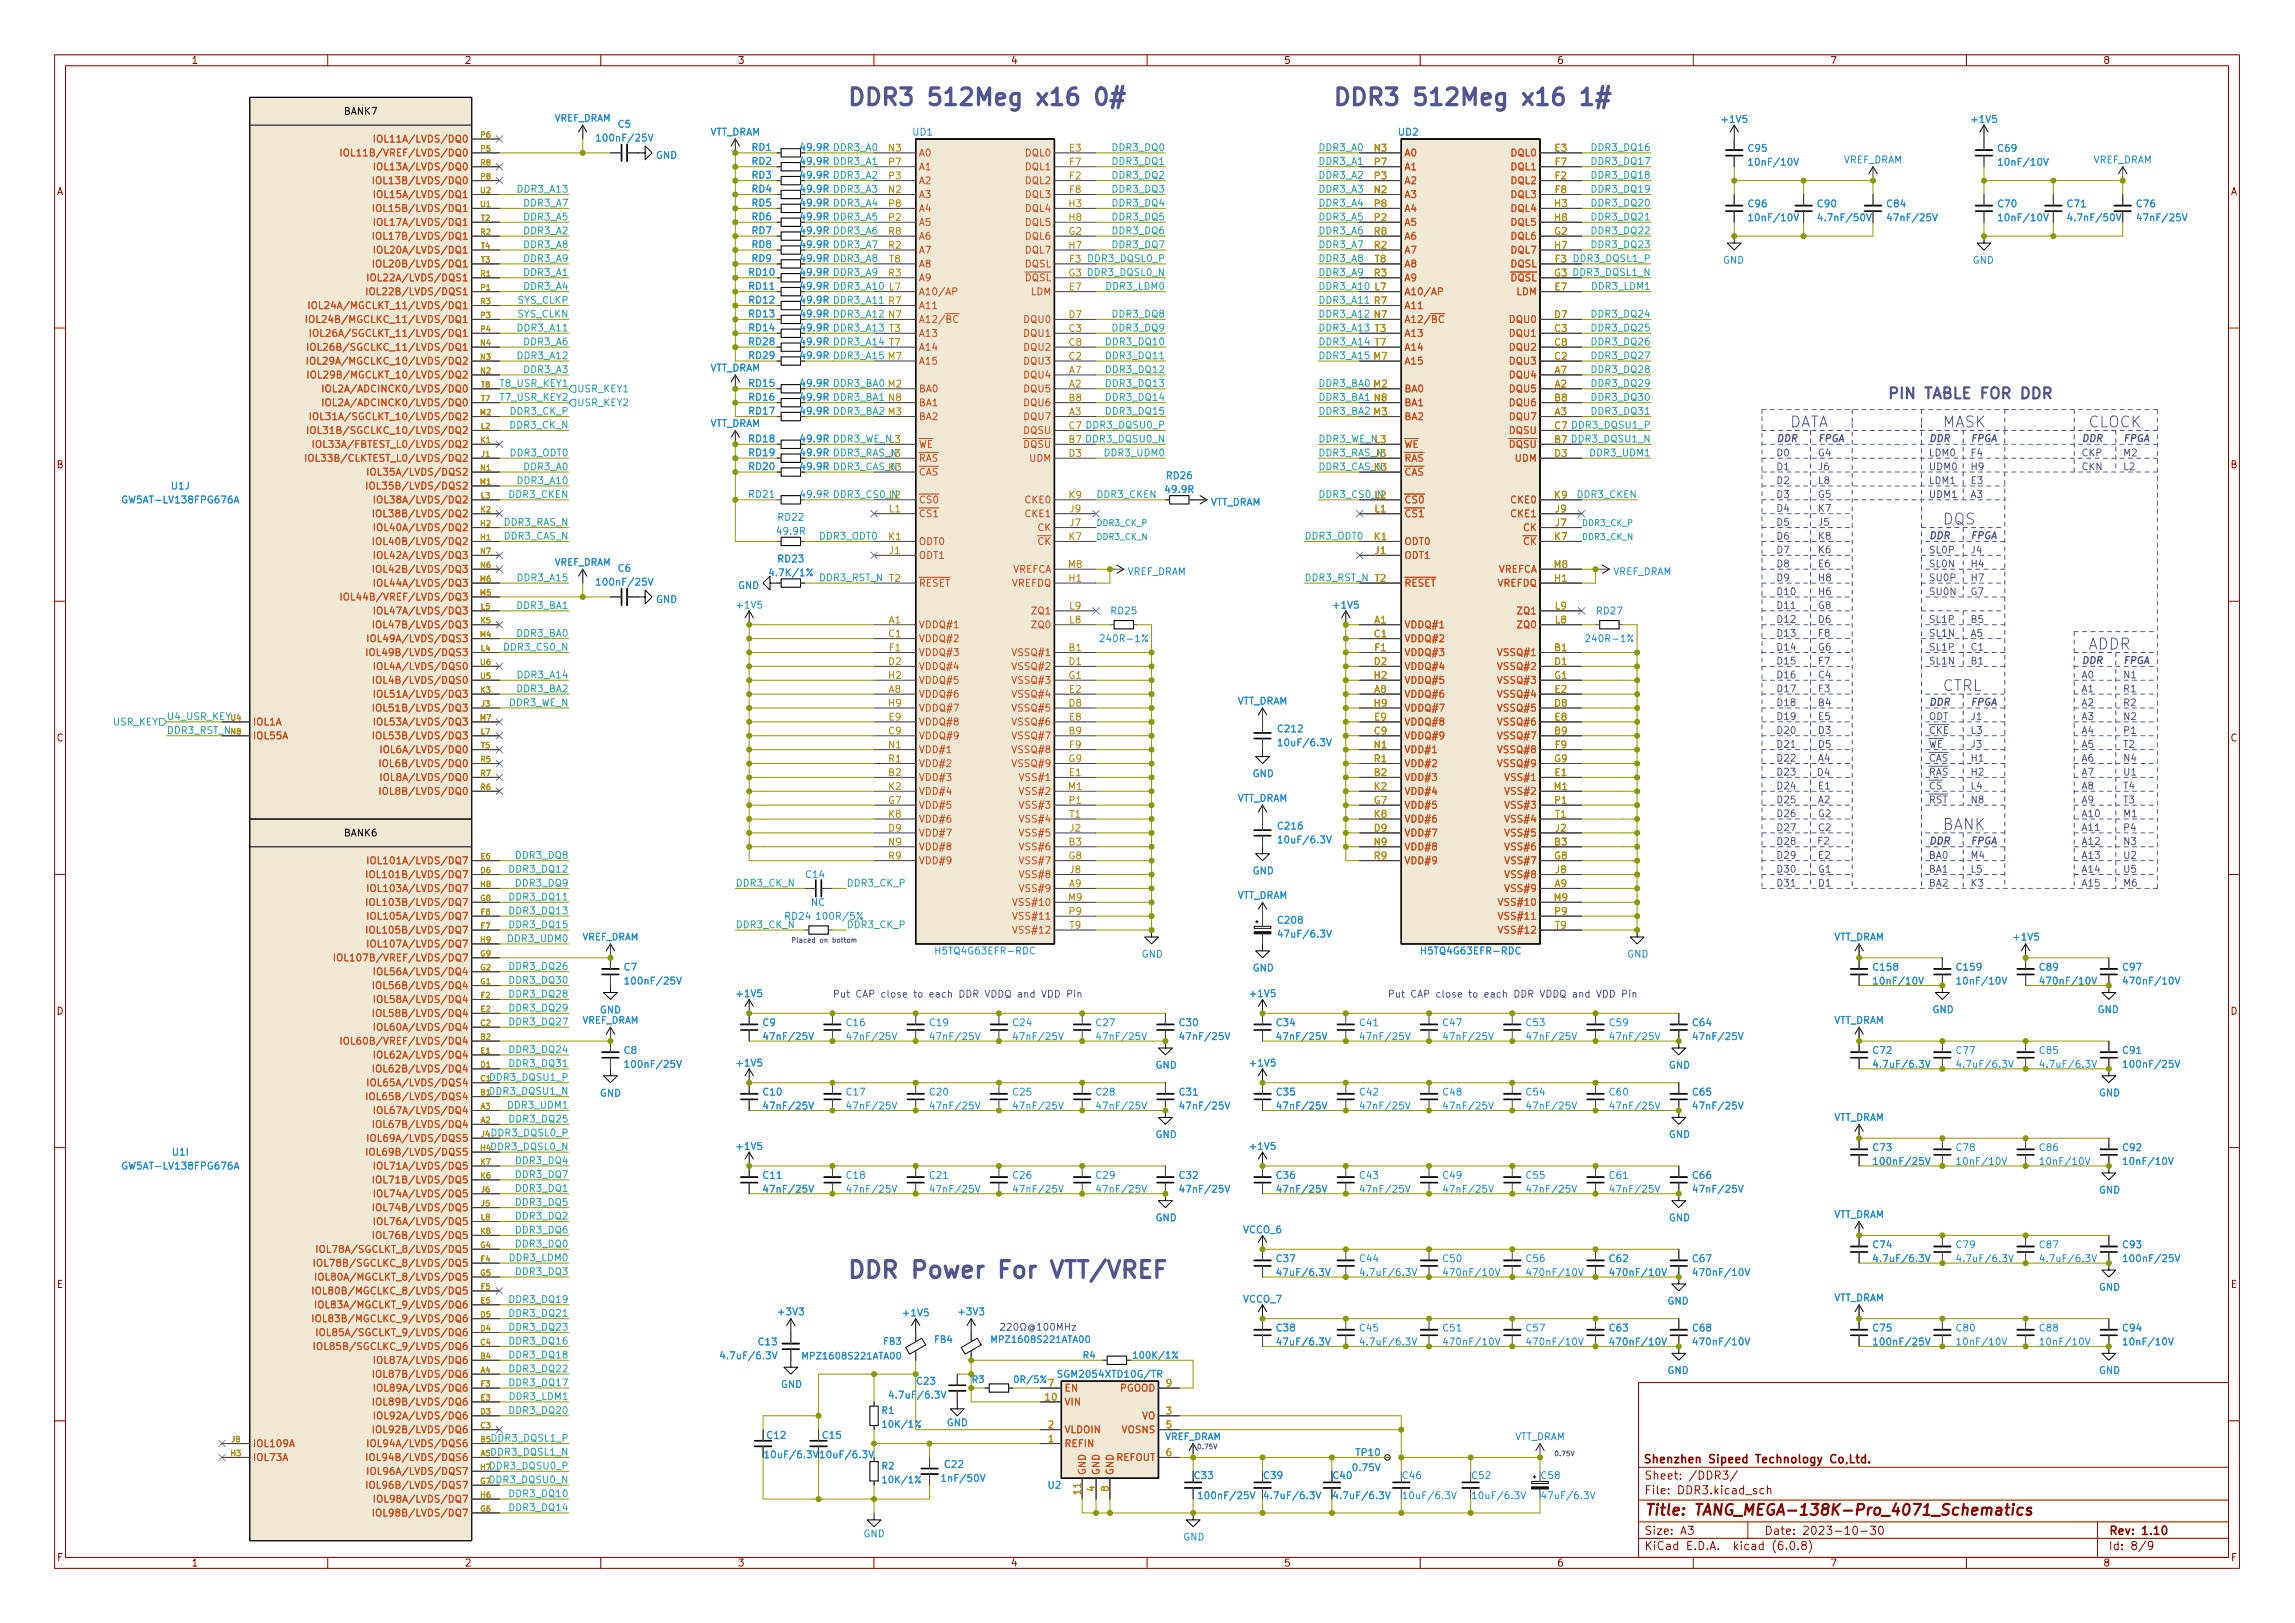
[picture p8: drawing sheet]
<svg xmlns="http://www.w3.org/2000/svg" width="420mm" height="297mm" viewBox="0 0 420 297" stroke-linecap="round" stroke-linejoin="round" font-family="sans-serif">
<defs><g id="words">
<g font-size="4.2" fill="#515593">
<text x="154.9" y="19.3">DDR3 512Meg x16 0#</text>
<text x="243.8" y="19.3">DDR3 512Meg x16 1#</text>
<text x="154.9" y="233.9">DDR Power For VTT/VREF</text>
</g>
<g font-size="2.8" fill="#515593">
<text x="345.4" y="73">PIN TABLE FOR DDR</text>
<text x="327.7" y="78.2">DATA</text>
<text x="355.6" y="78.2">MASK</text>
<text x="382.3" y="78.2">CLOCK</text>
<text x="355.6" y="96">DQS</text>
<text x="382.3" y="118.9">ADDR</text>
<text x="355.6" y="126.5">CTRL</text>
<text x="355.6" y="151.9">BANK</text>
</g>
<text font-size="2.8" fill="#840000" x="301" y="277.3">Title: TANG_MEGA-138K-Pro_4071_Schematics</text>
<g font-size="2.1" fill="#840000">
<text x="300.7" y="267.8">Shenzhen Sipeed Technology Co,Ltd.</text>
<text x="301" y="273.5">File: DDR3.kicad_sch</text>
<text x="301" y="270.8">Sheet: /DDR3/</text>
<text x="301" y="280.9">Size: A3</text>
<text x="323" y="280.9">Date: 2023-10-30</text>
<text x="386" y="280.9">Rev: 1.10</text>
<text x="301" y="283.7">KiCad E.D.A. kicad (6.0.8)</text>
<text x="386" y="283.7">Id: 8/9</text>
</g>
<g font-size="1.8" fill="#840000">
<text x="35" y="11.7">1</text>
<text x="85" y="11.7">2</text>
<text x="135" y="11.7">3</text>
<text x="185" y="11.7">4</text>
<text x="235" y="11.7">5</text>
<text x="285" y="11.7">6</text>
<text x="335" y="11.7">7</text>
<text x="385" y="11.7">8</text>
<text x="10.3" y="35.7">A</text>
<text x="408.3" y="35.7">A</text>
<text x="10.3" y="85.7">B</text>
<text x="408.3" y="85.7">B</text>
<text x="10.3" y="135.7">C</text>
<text x="408.3" y="135.7">C</text>
<text x="10.3" y="185.7">D</text>
<text x="408.3" y="185.7">D</text>
<text x="10.4" y="235.7">E</text>
<text x="408.4" y="235.7">E</text>
<text x="10.4" y="285.7">F</text>
<text x="35" y="286.7">1</text>
<text x="85" y="286.7">2</text>
<text x="135" y="286.7">3</text>
<text x="185" y="286.7">4</text>
<text x="235" y="286.7">5</text>
<text x="285" y="286.7">6</text>
<text x="335" y="286.7">7</text>
<text x="385" y="286.7">8</text>
<text x="408.4" y="285.7">F</text>
</g>
<g font-size="1.8" fill="#0a0a0a">
<text x="63" y="21">BANK7</text>
<text x="63" y="153.1">BANK6</text>
</g>
<g font-size="1.8" fill="#268bd2">
<text x="113.2" y="23.3">C5</text>
<text x="315.4" y="22.5">+1V5</text>
<text x="361.1" y="22.5">+1V5</text>
<text x="109.9" y="25.9">100nF/25V</text>
<text x="120.1" y="29">GND</text>
<text x="129.8" y="24.8">VTT_DRAM</text>
<text x="137.7" y="27.6">RD1</text>
<text x="167.1" y="24.8">UD1</text>
<text x="256" y="24.8">UD2</text>
<text x="320.1" y="27.8">C95</text>
<text x="337.4" y="29.9">VREF_DRAM</text>
<text x="365.8" y="27.8">C69</text>
<text x="383.1" y="29.9">VREF_DRAM</text>
<text x="137.7" y="32.7">RD3</text>
<text x="137.7" y="35.2">RD4</text>
<text x="137.7" y="30.1">RD2</text>
<text x="320.8" y="30.3">10nF/10V</text>
<text x="366.5" y="30.3">10nF/10V</text>
<text x="137.7" y="37.8">RD5</text>
<text x="137.7" y="40.3">RD6</text>
<text x="320.1" y="37.9">C96</text>
<text x="320.8" y="40.5">10nF/10V</text>
<text x="332.8" y="37.9">C90</text>
<text x="333.5" y="40.5">4.7nF/50V</text>
<text x="345.5" y="37.9">C84</text>
<text x="346.2" y="40.5">47nF/25V</text>
<text x="365.8" y="37.9">C70</text>
<text x="366.5" y="40.5">10nF/10V</text>
<text x="378.5" y="37.9">C71</text>
<text x="379.2" y="40.5">4.7nF/50V</text>
<text x="391.2" y="37.9">C76</text>
<text x="391.9" y="40.5">47nF/25V</text>
<text x="137.7" y="47.9">RD9</text>
<text x="137.7" y="42.8">RD7</text>
<text x="137.7" y="45.4">RD8</text>
<text x="137.2" y="53">RD11</text>
<text x="137.2" y="50.5">RD10</text>
<text x="315.4" y="48.2">GND</text>
<text x="361.1" y="48.2">GND</text>
<text x="137.2" y="58.1">RD13</text>
<text x="137.2" y="55.5">RD12</text>
<text x="137.2" y="60.6">RD14</text>
<text x="137.2" y="65.7">RD29</text>
<text x="137.2" y="63.2">RD28</text>
<text x="129.8" y="68">VTT_DRAM</text>
<text x="137.2" y="70.8">RD15</text>
<text x="137.2" y="73.3">RD16</text>
<text x="137.2" y="75.9">RD17</text>
<text x="129.8" y="78.1">VTT_DRAM</text>
<text x="137.2" y="80.9">RD18</text>
<text x="137.2" y="83.5">RD19</text>
<text x="31.4" y="89.6">U1J</text>
<text x="137.2" y="86">RD20</text>
<text x="213.6" y="87.7">RD26</text>
<text x="23" y="92.1">GW5AT-LV138FPG676A</text>
<text x="137.2" y="91.1">RD21</text>
<text x="142.5" y="95.3">RD22</text>
<text x="213.5" y="90.2">49.9R</text>
<text x="221.4" y="92.5">VTT_DRAM</text>
<text x="142.4" y="97.8">49.9R</text>
<text x="109.9" y="107.2">100nF/25V</text>
<text x="113.2" y="104.6">C6</text>
<text x="135.1" y="107.8">GND</text>
<text x="141.4" y="105.5">4.7K/1%</text>
<text x="142.5" y="102.9">RD23</text>
<text x="206.3" y="105.2">VREF_DRAM</text>
<text x="295.2" y="105.2">VREF_DRAM</text>
<text x="120.1" y="110.3">GND</text>
<text x="135.1" y="111.4">+1V5</text>
<text x="203.5" y="112.4">RD25</text>
<text x="244.3" y="111.4">+1V5</text>
<text x="292.4" y="112.4">RD27</text>
<text x="202.1" y="117.5">240R-1%</text>
<text x="291" y="117.5">240R-1%</text>
<text x="226.3" y="128.9">VTT_DRAM</text>
<text x="234.1" y="134">C212</text>
<text x="234.7" y="136.6">10uF/6.3V</text>
<text x="229.3" y="142.2">GND</text>
<text x="226.3" y="146.7">VTT_DRAM</text>
<text x="234.1" y="151.8">C216</text>
<text x="234.7" y="154.3">10uF/6.3V</text>
<text x="147.6" y="160.7">C14</text>
<text x="229.3" y="160">GND</text>
<text x="148.5" y="165.8">NC</text>
<text x="226.3" y="164.5">VTT_DRAM</text>
<text x="143.8" y="168.3">RD24</text>
<text x="150" y="168.3">100R/5%</text>
<text x="234.1" y="169">C208</text>
<text x="234.7" y="171.6">47uF/6.3V</text>
<text x="335.5" y="172.1">VTT_DRAM</text>
<text x="368.8" y="172.1">+1V5</text>
<text x="114.3" y="177.6">C7</text>
<text x="171.8" y="174.7">H5TQ4G63EFR-RDC</text>
<text x="209" y="175.2">GND</text>
<text x="229.3" y="177.8">GND</text>
<text x="260.7" y="174.7">H5TQ4G63EFR-RDC</text>
<text x="297.9" y="175.2">GND</text>
<text x="343.1" y="177.6">C158</text>
<text x="358.3" y="177.6">C159</text>
<text x="373.5" y="177.6">C89</text>
<text x="388.7" y="177.6">C97</text>
<text x="109.8" y="185.5">GND</text>
<text x="115.1" y="180.2">100nF/25V</text>
<text x="135.1" y="182.5">+1V5</text>
<text x="229.1" y="182.5">+1V5</text>
<text x="343.6" y="180.2">10nF/10V</text>
<text x="353.8" y="185.4">GND</text>
<text x="358.9" y="180.2">10nF/10V</text>
<text x="374.2" y="180.2">470nF/10V</text>
<text x="384" y="185.4">GND</text>
<text x="389.5" y="180.2">470nF/10V</text>
<text x="139.7" y="187.8">C9</text>
<text x="140.4" y="190.3">47nF/25V</text>
<text x="155" y="187.8">C16</text>
<text x="155.7" y="190.3">47nF/25V</text>
<text x="170.3" y="187.8">C19</text>
<text x="170.9" y="190.3">47nF/25V</text>
<text x="185.5" y="187.8">C24</text>
<text x="186.1" y="190.3">47nF/25V</text>
<text x="200.7" y="187.8">C27</text>
<text x="201.4" y="190.3">47nF/25V</text>
<text x="216" y="187.8">C30</text>
<text x="216.6" y="190.3">47nF/25V</text>
<text x="233.8" y="187.8">C34</text>
<text x="234.4" y="190.3">47nF/25V</text>
<text x="249" y="187.8">C41</text>
<text x="249.6" y="190.3">47nF/25V</text>
<text x="264.2" y="187.8">C47</text>
<text x="264.9" y="190.3">47nF/25V</text>
<text x="279.5" y="187.8">C53</text>
<text x="280.1" y="190.3">47nF/25V</text>
<text x="294.7" y="187.8">C59</text>
<text x="295.4" y="190.3">47nF/25V</text>
<text x="310" y="187.8">C64</text>
<text x="310.6" y="190.3">47nF/25V</text>
<text x="335.5" y="187.4">VTT_DRAM</text>
<text x="114.3" y="192.9">C8</text>
<text x="115.1" y="195.4">100nF/25V</text>
<text x="135.1" y="195.2">+1V5</text>
<text x="211.5" y="195.6">GND</text>
<text x="229.1" y="195.2">+1V5</text>
<text x="305.5" y="195.6">GND</text>
<text x="343" y="192.9">C72</text>
<text x="343.7" y="195.4">4.7uF/6.3V</text>
<text x="358.2" y="192.9">C77</text>
<text x="359" y="195.4">4.7uF/6.3V</text>
<text x="373.5" y="192.9">C85</text>
<text x="374.2" y="195.4">4.7uF/6.3V</text>
<text x="388.7" y="192.9">C91</text>
<text x="389.5" y="195.4">100nF/25V</text>
<text x="109.8" y="200.7">GND</text>
<text x="139.8" y="200.5">C10</text>
<text x="140.4" y="203">47nF/25V</text>
<text x="155" y="200.5">C17</text>
<text x="155.7" y="203">47nF/25V</text>
<text x="170.3" y="200.5">C20</text>
<text x="170.9" y="203">47nF/25V</text>
<text x="185.5" y="200.5">C25</text>
<text x="186.1" y="203">47nF/25V</text>
<text x="200.7" y="200.5">C28</text>
<text x="201.4" y="203">47nF/25V</text>
<text x="216" y="200.5">C31</text>
<text x="216.6" y="203">47nF/25V</text>
<text x="233.8" y="200.5">C35</text>
<text x="234.4" y="203">47nF/25V</text>
<text x="249" y="200.5">C42</text>
<text x="249.6" y="203">47nF/25V</text>
<text x="264.2" y="200.5">C48</text>
<text x="264.9" y="203">47nF/25V</text>
<text x="279.5" y="200.5">C54</text>
<text x="280.1" y="203">47nF/25V</text>
<text x="294.7" y="200.5">C60</text>
<text x="295.4" y="203">47nF/25V</text>
<text x="310" y="200.5">C65</text>
<text x="310.6" y="203">47nF/25V</text>
<text x="384.2" y="200.6">GND</text>
<text x="211.5" y="208.3">GND</text>
<text x="305.5" y="208.3">GND</text>
<text x="335.5" y="205.1">VTT_DRAM</text>
<text x="23" y="214">GW5AT-LV138FPG676A</text>
<text x="31.6" y="211.5">U1I</text>
<text x="135.1" y="210.4">+1V5</text>
<text x="139.8" y="215.7">C11</text>
<text x="155" y="215.7">C18</text>
<text x="170.3" y="215.7">C21</text>
<text x="185.5" y="215.7">C26</text>
<text x="200.7" y="215.7">C29</text>
<text x="216" y="215.7">C32</text>
<text x="229.1" y="210.4">+1V5</text>
<text x="233.8" y="215.7">C36</text>
<text x="249" y="215.7">C43</text>
<text x="264.2" y="215.7">C49</text>
<text x="279.5" y="215.7">C55</text>
<text x="294.7" y="215.7">C61</text>
<text x="310" y="215.7">C66</text>
<text x="343" y="210.7">C73</text>
<text x="343.7" y="213.2">100nF/25V</text>
<text x="358.2" y="210.7">C78</text>
<text x="358.9" y="213.2">10nF/10V</text>
<text x="373.5" y="210.7">C86</text>
<text x="374.1" y="213.2">10nF/10V</text>
<text x="388.7" y="210.7">C92</text>
<text x="389.3" y="213.2">10nF/10V</text>
<text x="140.4" y="218.3">47nF/25V</text>
<text x="155.7" y="218.3">47nF/25V</text>
<text x="170.9" y="218.3">47nF/25V</text>
<text x="186.1" y="218.3">47nF/25V</text>
<text x="201.4" y="218.3">47nF/25V</text>
<text x="216.6" y="218.3">47nF/25V</text>
<text x="234.4" y="218.3">47nF/25V</text>
<text x="249.6" y="218.3">47nF/25V</text>
<text x="264.9" y="218.3">47nF/25V</text>
<text x="280.1" y="218.3">47nF/25V</text>
<text x="295.4" y="218.3">47nF/25V</text>
<text x="310.6" y="218.3">47nF/25V</text>
<text x="384.2" y="218.4">GND</text>
<text x="211.5" y="223.5">GND</text>
<text x="227.6" y="225.7">VCCO_6</text>
<text x="305.5" y="223.5">GND</text>
<text x="335.5" y="222.9">VTT_DRAM</text>
<text x="233.8" y="231">C37</text>
<text x="234.5" y="233.5">47uF/6.3V</text>
<text x="249" y="231">C44</text>
<text x="249.8" y="233.5">4.7uF/6.3V</text>
<text x="264.2" y="231">C50</text>
<text x="265" y="233.5">470nF/10V</text>
<text x="279.5" y="231">C56</text>
<text x="280.2" y="233.5">470nF/10V</text>
<text x="294.7" y="231">C62</text>
<text x="295.5" y="233.5">470nF/10V</text>
<text x="310" y="231">C67</text>
<text x="310.7" y="233.5">470nF/10V</text>
<text x="343" y="228.4">C74</text>
<text x="343.7" y="231">4.7uF/6.3V</text>
<text x="358.2" y="228.4">C79</text>
<text x="359" y="231">4.7uF/6.3V</text>
<text x="373.5" y="228.4">C87</text>
<text x="374.2" y="231">4.7uF/6.3V</text>
<text x="388.7" y="228.4">C93</text>
<text x="389.5" y="231">100nF/25V</text>
<text x="227.6" y="238.4">VCCO_7</text>
<text x="305.2" y="238.7">GND</text>
<text x="335.5" y="238.2">VTT_DRAM</text>
<text x="384.2" y="236.2">GND</text>
<text x="142.7" y="240.7">+3V3</text>
<text x="165.6" y="240.9">+1V5</text>
<text x="175.7" y="240.7">+3V3</text>
<text x="233.8" y="243.7">C38</text>
<text x="249" y="243.7">C45</text>
<text x="264.2" y="243.7">C51</text>
<text x="279.5" y="243.7">C57</text>
<text x="294.7" y="243.7">C63</text>
<text x="310" y="243.7">C68</text>
<text x="343" y="243.7">C75</text>
<text x="358.2" y="243.7">C80</text>
<text x="373.5" y="243.7">C88</text>
<text x="388.7" y="243.7">C94</text>
<text x="132.6" y="248.7">4.7uF/6.3V</text>
<text x="138.9" y="246.2">C13</text>
<text x="234.5" y="246.2">47uF/6.3V</text>
<text x="249.8" y="246.2">4.7uF/6.3V</text>
<text x="265" y="246.2">470nF/10V</text>
<text x="280.2" y="246.2">470nF/10V</text>
<text x="295.5" y="246.2">470nF/10V</text>
<text x="305.2" y="251.4">GND</text>
<text x="310.7" y="246.2">470nF/10V</text>
<text x="343.7" y="246.2">100nF/25V</text>
<text x="358.9" y="246.2">10nF/10V</text>
<text x="374.1" y="246.2">10nF/10V</text>
<text x="384.2" y="251.4">GND</text>
<text x="389.3" y="246.2">10nF/10V</text>
<text x="142.9" y="254">GND</text>
<text x="163.5" y="255.9">4.7uF/6.3V</text>
<text x="167.9" y="253.4">C23</text>
<text x="194.4" y="252.1">SGM2054XTD10G/TR</text>
<text x="140.5" y="263.3">C12</text>
<text x="150.7" y="263.3">C15</text>
<text x="173.3" y="261">GND</text>
<text x="277.1" y="263.6">VTT_DRAM</text>
<text x="140.7" y="266.9">10uF/6.3V</text>
<text x="150.9" y="266.9">10uF/6.3V</text>
<text x="173" y="268.6">C22</text>
<text x="247.8" y="269.2">0.75V</text>
<text x="248.3" y="266.5">TP10</text>
<text x="172.9" y="271.2">1nF/50V</text>
<text x="191.9" y="272.5">U2</text>
<text x="220.1" y="274.4">100nF/25V</text>
<text x="232.2" y="274.4">4.7uF/6.3V</text>
<text x="244.9" y="274.4">4.7uF/6.3V</text>
<text x="256.8" y="270.7">C46</text>
<text x="257.5" y="274.4">10uF/6.3V</text>
<text x="269.5" y="270.7">C52</text>
<text x="270.2" y="274.4">10uF/6.3V</text>
<text x="282.2" y="270.7">C58</text>
<text x="282.9" y="274.4">47uF/6.3V</text>
<text x="158.1" y="281.3">GND</text>
<text x="216.6" y="281.9">GND</text>
</g>
<g font-size="1.8" fill="#cb4b16">
<text x="65.1" y="28.6">IOL11B/VREF/LVDS/DQ0</text>
<text x="70.3" y="26.1">IOL11A/LVDS/DQ0</text>
<text x="168.1" y="28.6">A0</text>
<text x="187.8" y="28.6">DQL0</text>
<text x="257" y="28.6">A0</text>
<text x="276.7" y="28.6">DQL0</text>
<text x="70.3" y="33.7">IOL13B/LVDS/DQ0</text>
<text x="70.3" y="31.2">IOL13A/LVDS/DQ0</text>
<text x="168.1" y="33.7">A2</text>
<text x="168.1" y="31.2">A1</text>
<text x="187.8" y="33.7">DQL2</text>
<text x="187.8" y="31.2">DQL1</text>
<text x="257" y="33.7">A2</text>
<text x="257" y="31.2">A1</text>
<text x="276.7" y="33.7">DQL2</text>
<text x="276.7" y="31.2">DQL1</text>
<text x="70.3" y="41.3">IOL17A/LVDS/DQ1</text>
<text x="70.3" y="38.8">IOL15B/LVDS/DQ1</text>
<text x="70.3" y="36.2">IOL15A/LVDS/DQ1</text>
<text x="168.1" y="36.2">A3</text>
<text x="168.1" y="41.3">A5</text>
<text x="168.1" y="38.8">A4</text>
<text x="187.8" y="36.2">DQL3</text>
<text x="187.8" y="38.8">DQL4</text>
<text x="187.8" y="41.3">DQL5</text>
<text x="257" y="36.2">A3</text>
<text x="257" y="41.3">A5</text>
<text x="257" y="38.8">A4</text>
<text x="276.7" y="36.2">DQL3</text>
<text x="276.7" y="38.8">DQL4</text>
<text x="276.7" y="41.3">DQL5</text>
<text x="70.3" y="43.9">IOL17B/LVDS/DQ1</text>
<text x="70.3" y="46.4">IOL20A/LVDS/DQ1</text>
<text x="168.1" y="46.4">A7</text>
<text x="168.1" y="43.9">A6</text>
<text x="187.8" y="43.9">DQL6</text>
<text x="187.8" y="46.4">DQL7</text>
<text x="257" y="46.4">A7</text>
<text x="257" y="43.9">A6</text>
<text x="276.7" y="43.9">DQL6</text>
<text x="276.7" y="46.4">DQL7</text>
<text x="69.1" y="51.5">IOL22A/LVDS/DQS1</text>
<text x="70.3" y="48.9">IOL20B/LVDS/DQ1</text>
<text x="168.1" y="51.5">A9</text>
<text x="168.1" y="48.9">A8</text>
<text x="186.2" y="51.5">~{DQSL}</text>
<text x="187.6" y="48.9">DQSL</text>
<text x="257" y="51.5">A9</text>
<text x="257" y="48.9">A8</text>
<text x="275.1" y="51.5">~{DQSL}</text>
<text x="276.5" y="48.9">DQSL</text>
<text x="59.1" y="59.1">IOL24B/MGCLKC_11/LVDS/DQ1</text>
<text x="59.3" y="56.6">IOL24A/MGCLKT_11/LVDS/DQ1</text>
<text x="69.1" y="54">IOL22B/LVDS/DQS1</text>
<text x="168.1" y="54">A10/AP</text>
<text x="168.1" y="59.1">A12/~{BC}</text>
<text x="168.1" y="56.6">A11</text>
<text x="187.6" y="59.1">DQU0</text>
<text x="188.7" y="54">LDM</text>
<text x="257" y="54">A10/AP</text>
<text x="257" y="59.1">A12/~{BC}</text>
<text x="257" y="56.6">A11</text>
<text x="276.5" y="59.1">DQU0</text>
<text x="277.6" y="54">LDM</text>
<text x="59.4" y="64.2">IOL26B/SGCLKC_11/LVDS/DQ1</text>
<text x="59.6" y="61.6">IOL26A/SGCLKT_11/LVDS/DQ1</text>
<text x="168.1" y="61.6">A13</text>
<text x="168.1" y="64.2">A14</text>
<text x="187.6" y="61.6">DQU1</text>
<text x="187.6" y="64.2">DQU2</text>
<text x="257" y="61.6">A13</text>
<text x="257" y="64.2">A14</text>
<text x="276.5" y="61.6">DQU1</text>
<text x="276.5" y="64.2">DQU2</text>
<text x="59.1" y="66.7">IOL29A/MGCLKC_10/LVDS/DQ2</text>
<text x="59.3" y="69.3">IOL29B/MGCLKT_10/LVDS/DQ2</text>
<text x="61.7" y="71.8">IOL2A/ADCINCK0/LVDS/DQ0</text>
<text x="168.1" y="71.8">BA0</text>
<text x="168.1" y="66.7">A15</text>
<text x="187.6" y="71.8">DQU5</text>
<text x="187.6" y="69.3">DQU4</text>
<text x="187.6" y="66.7">DQU3</text>
<text x="257" y="71.8">BA0</text>
<text x="257" y="66.7">A15</text>
<text x="276.5" y="71.8">DQU5</text>
<text x="276.5" y="69.3">DQU4</text>
<text x="276.5" y="66.7">DQU3</text>
<text x="59.6" y="76.9">IOL31A/SGCLKT_10/LVDS/DQ2</text>
<text x="61.7" y="74.3">IOL2A/ADCINCK0/LVDS/DQ0</text>
<text x="168.1" y="76.9">BA2</text>
<text x="168.1" y="74.3">BA1</text>
<text x="187.6" y="76.9">DQU7</text>
<text x="187.6" y="74.3">DQU6</text>
<text x="257" y="76.9">BA2</text>
<text x="257" y="74.3">BA1</text>
<text x="276.5" y="76.9">DQU7</text>
<text x="276.5" y="74.3">DQU6</text>
<text x="59.4" y="79.4">IOL31B/SGCLKC_10/LVDS/DQ2</text>
<text x="59.9" y="82">IOL33A/FBTEST_L0/LVDS/DQ2</text>
<text x="168.1" y="82">~{WE}</text>
<text x="186" y="82">~{DQSU}</text>
<text x="187.4" y="79.4">DQSU</text>
<text x="257" y="82">~{WE}</text>
<text x="274.9" y="82">~{DQSU}</text>
<text x="276.3" y="79.4">DQSU</text>
<text x="58.6" y="84.5">IOL33B/CLKTEST_L0/LVDS/DQ2</text>
<text x="69.1" y="89.6">IOL35B/LVDS/DQS2</text>
<text x="69.1" y="87">IOL35A/LVDS/DQS2</text>
<text x="168.1" y="84.5">~{RAS}</text>
<text x="168.1" y="87">~{CAS}</text>
<text x="188.5" y="84.5">UDM</text>
<text x="257" y="84.5">~{RAS}</text>
<text x="257" y="87">~{CAS}</text>
<text x="277.4" y="84.5">UDM</text>
<text x="70.3" y="94.7">IOL38B/LVDS/DQ2</text>
<text x="70.3" y="92.1">IOL38A/LVDS/DQ2</text>
<text x="168.1" y="94.7">~{CS1}</text>
<text x="168.1" y="92.1">~{CS0}</text>
<text x="187.8" y="94.7">CKE1</text>
<text x="187.8" y="92.1">CKE0</text>
<text x="257" y="94.7">~{CS1}</text>
<text x="257" y="92.1">~{CS0}</text>
<text x="276.7" y="94.7">CKE1</text>
<text x="276.7" y="92.1">CKE0</text>
<text x="70.3" y="99.7">IOL40B/LVDS/DQ2</text>
<text x="70.3" y="97.2">IOL40A/LVDS/DQ2</text>
<text x="168.1" y="99.7">ODT0</text>
<text x="188.6" y="99.7">~{CK}</text>
<text x="190" y="97.2">CK</text>
<text x="257" y="99.7">ODT0</text>
<text x="277.5" y="99.7">~{CK}</text>
<text x="278.9" y="97.2">CK</text>
<text x="70.3" y="107.4">IOL44A/LVDS/DQ3</text>
<text x="70.3" y="104.8">IOL42B/LVDS/DQ3</text>
<text x="70.3" y="102.3">IOL42A/LVDS/DQ3</text>
<text x="168.1" y="102.3">ODT1</text>
<text x="168.1" y="107.4">~{RESET}</text>
<text x="185.2" y="107.4">VREFDQ</text>
<text x="185.3" y="104.8">VREFCA</text>
<text x="257" y="102.3">ODT1</text>
<text x="257" y="107.4">~{RESET}</text>
<text x="274.1" y="107.4">VREFDQ</text>
<text x="274.2" y="104.8">VREFCA</text>
<text x="65.1" y="109.9">IOL44B/VREF/LVDS/DQ3</text>
<text x="70.3" y="112.4">IOL47A/LVDS/DQ3</text>
<text x="189.1" y="112.4">ZQ1</text>
<text x="278" y="112.4">ZQ1</text>
<text x="69.1" y="117.5">IOL49A/LVDS/DQS3</text>
<text x="70.3" y="115">IOL47B/LVDS/DQ3</text>
<text x="168.1" y="115">VDDQ#1</text>
<text x="168.1" y="117.5">VDDQ#2</text>
<text x="189.1" y="115">ZQ0</text>
<text x="257" y="115">VDDQ#1</text>
<text x="257" y="117.5">VDDQ#2</text>
<text x="278" y="115">ZQ0</text>
<text x="69.1" y="120.1">IOL49B/LVDS/DQS3</text>
<text x="70.1" y="125.1">IOL4B/LVDS/DQS0</text>
<text x="70.1" y="122.6">IOL4A/LVDS/DQS0</text>
<text x="168.1" y="122.6">VDDQ#4</text>
<text x="168.1" y="120.1">VDDQ#3</text>
<text x="168.1" y="125.1">VDDQ#5</text>
<text x="185.6" y="120.1">VSSQ#1</text>
<text x="185.6" y="122.6">VSSQ#2</text>
<text x="185.6" y="125.1">VSSQ#3</text>
<text x="257" y="122.6">VDDQ#4</text>
<text x="257" y="120.1">VDDQ#3</text>
<text x="257" y="125.1">VDDQ#5</text>
<text x="274.5" y="120.1">VSSQ#1</text>
<text x="274.5" y="122.6">VSSQ#2</text>
<text x="274.5" y="125.1">VSSQ#3</text>
<text x="70.3" y="130.2">IOL51B/LVDS/DQ3</text>
<text x="70.3" y="127.7">IOL51A/LVDS/DQ3</text>
<text x="168.1" y="127.7">VDDQ#6</text>
<text x="168.1" y="130.2">VDDQ#7</text>
<text x="185.6" y="130.2">VSSQ#5</text>
<text x="185.6" y="127.7">VSSQ#4</text>
<text x="257" y="127.7">VDDQ#6</text>
<text x="257" y="130.2">VDDQ#7</text>
<text x="274.5" y="130.2">VSSQ#5</text>
<text x="274.5" y="127.7">VSSQ#4</text>
<text x="46.2" y="135.3">IOL55A</text>
<text x="46.2" y="132.8">IOL1A</text>
<text x="70.3" y="135.3">IOL53B/LVDS/DQ3</text>
<text x="70.3" y="132.8">IOL53A/LVDS/DQ3</text>
<text x="71.3" y="137.8">IOL6A/LVDS/DQ0</text>
<text x="168.1" y="135.3">VDDQ#9</text>
<text x="168.1" y="132.8">VDDQ#8</text>
<text x="168.1" y="137.8">VDD#1</text>
<text x="185.6" y="135.3">VSSQ#7</text>
<text x="185.6" y="132.8">VSSQ#6</text>
<text x="185.6" y="137.8">VSSQ#8</text>
<text x="257" y="135.3">VDDQ#9</text>
<text x="257" y="132.8">VDDQ#8</text>
<text x="257" y="137.8">VDD#1</text>
<text x="274.5" y="135.3">VSSQ#7</text>
<text x="274.5" y="132.8">VSSQ#6</text>
<text x="274.5" y="137.8">VSSQ#8</text>
<text x="71.3" y="140.4">IOL6B/LVDS/DQ0</text>
<text x="71.3" y="142.9">IOL8A/LVDS/DQ0</text>
<text x="168.1" y="142.9">VDD#3</text>
<text x="168.1" y="140.4">VDD#2</text>
<text x="185.6" y="140.4">VSSQ#9</text>
<text x="187" y="142.9">VSS#1</text>
<text x="257" y="142.9">VDD#3</text>
<text x="257" y="140.4">VDD#2</text>
<text x="274.5" y="140.4">VSSQ#9</text>
<text x="275.9" y="142.9">VSS#1</text>
<text x="71.3" y="145.5">IOL8B/LVDS/DQ0</text>
<text x="168.1" y="148">VDD#5</text>
<text x="168.1" y="145.5">VDD#4</text>
<text x="187" y="145.5">VSS#2</text>
<text x="187" y="148">VSS#3</text>
<text x="257" y="148">VDD#5</text>
<text x="257" y="145.5">VDD#4</text>
<text x="275.9" y="145.5">VSS#2</text>
<text x="275.9" y="148">VSS#3</text>
<text x="168.1" y="153.1">VDD#7</text>
<text x="168.1" y="150.5">VDD#6</text>
<text x="168.1" y="155.6">VDD#8</text>
<text x="187" y="155.6">VSS#6</text>
<text x="187" y="153.1">VSS#5</text>
<text x="187" y="150.5">VSS#4</text>
<text x="257" y="153.1">VDD#7</text>
<text x="257" y="150.5">VDD#6</text>
<text x="257" y="155.6">VDD#8</text>
<text x="275.9" y="155.6">VSS#6</text>
<text x="275.9" y="153.1">VSS#5</text>
<text x="275.9" y="150.5">VSS#4</text>
<text x="69.3" y="160.7">IOL101B/LVDS/DQ7</text>
<text x="69.3" y="158.2">IOL101A/LVDS/DQ7</text>
<text x="168.1" y="158.2">VDD#9</text>
<text x="187" y="158.2">VSS#7</text>
<text x="187" y="160.7">VSS#8</text>
<text x="257" y="158.2">VDD#9</text>
<text x="275.9" y="158.2">VSS#7</text>
<text x="275.9" y="160.7">VSS#8</text>
<text x="69.3" y="165.8">IOL103B/LVDS/DQ7</text>
<text x="69.3" y="163.2">IOL103A/LVDS/DQ7</text>
<text x="186" y="165.8">VSS#10</text>
<text x="187" y="163.2">VSS#9</text>
<text x="274.9" y="165.8">VSS#10</text>
<text x="275.9" y="163.2">VSS#9</text>
<text x="69.3" y="170.9">IOL105B/LVDS/DQ7</text>
<text x="69.3" y="168.3">IOL105A/LVDS/DQ7</text>
<text x="69.3" y="173.4">IOL107A/LVDS/DQ7</text>
<text x="186" y="168.3">VSS#11</text>
<text x="186" y="170.9">VSS#12</text>
<text x="274.9" y="168.3">VSS#11</text>
<text x="274.9" y="170.9">VSS#12</text>
<text x="64.1" y="175.9">IOL107B/VREF/LVDS/DQ7</text>
<text x="70.3" y="178.5">IOL56A/LVDS/DQ4</text>
<text x="70.3" y="183.6">IOL58A/LVDS/DQ4</text>
<text x="70.3" y="181">IOL56B/LVDS/DQ4</text>
<text x="65.1" y="191.2">IOL60B/VREF/LVDS/DQ4</text>
<text x="70.3" y="188.6">IOL60A/LVDS/DQ4</text>
<text x="70.3" y="186.1">IOL58B/LVDS/DQ4</text>
<text x="70.3" y="196.3">IOL62B/LVDS/DQ4</text>
<text x="70.3" y="193.7">IOL62A/LVDS/DQ4</text>
<text x="69.1" y="201.3">IOL65B/LVDS/DQS4</text>
<text x="69.1" y="198.8">IOL65A/LVDS/DQS4</text>
<text x="70.3" y="203.9">IOL67A/LVDS/DQ4</text>
<text x="69.1" y="209">IOL69A/LVDS/DQS5</text>
<text x="70.3" y="206.4">IOL67B/LVDS/DQ4</text>
<text x="69.1" y="211.5">IOL69B/LVDS/DQS5</text>
<text x="70.3" y="214">IOL71A/LVDS/DQ5</text>
<text x="70.3" y="221.7">IOL74B/LVDS/DQ5</text>
<text x="70.3" y="219.1">IOL74A/LVDS/DQ5</text>
<text x="70.3" y="216.6">IOL71B/LVDS/DQ5</text>
<text x="70.3" y="226.7">IOL76B/LVDS/DQ5</text>
<text x="70.3" y="224.2">IOL76A/LVDS/DQ5</text>
<text x="60.4" y="231.8">IOL78B/SGCLKC_8/LVDS/DQ5</text>
<text x="60.6" y="229.3">IOL78A/SGCLKT_8/LVDS/DQ5</text>
<text x="60.1" y="236.9">IOL80B/MGCLKC_8/LVDS/DQ5</text>
<text x="60.3" y="239.4">IOL83A/MGCLKT_9/LVDS/DQ6</text>
<text x="60.3" y="234.4">IOL80A/MGCLKT_8/LVDS/DQ5</text>
<text x="60.1" y="242">IOL83B/MGCLKC_9/LVDS/DQ6</text>
<text x="60.6" y="244.5">IOL85A/SGCLKT_9/LVDS/DQ6</text>
<text x="60.4" y="247.1">IOL85B/SGCLKC_9/LVDS/DQ6</text>
<text x="70.3" y="249.6">IOL87A/LVDS/DQ6</text>
<text x="70.3" y="252.1">IOL87B/LVDS/DQ6</text>
<text x="70.3" y="257.2">IOL89B/LVDS/DQ6</text>
<text x="70.3" y="254.7">IOL89A/LVDS/DQ6</text>
<text x="194.8" y="257.2">VIN</text>
<text x="194.8" y="254.7">EN</text>
<text x="205" y="254.7">PGOOD</text>
<text x="70.3" y="262.3">IOL92B/LVDS/DQ6</text>
<text x="70.3" y="259.8">IOL92A/LVDS/DQ6</text>
<text x="194.8" y="262.3">VLDOIN</text>
<text x="205.4" y="262.3">VOSNS</text>
<text x="209" y="259.8">VO</text>
<text x="46.2" y="267.4">IOL73A</text>
<text x="46.2" y="264.8">IOL109A</text>
<text x="69.1" y="267.4">IOL94B/LVDS/DQS6</text>
<text x="69.1" y="264.8">IOL94A/LVDS/DQS6</text>
<text x="69.1" y="269.9">IOL96A/LVDS/DQS7</text>
<text x="194.8" y="264.8">REFIN</text>
<text x="204.3" y="267.4">REFOUT</text>
<text x="69.1" y="272.5">IOL96B/LVDS/DQS7</text>
<text x="70.3" y="275">IOL98A/LVDS/DQ7</text>
<text x="198.8" y="270" transform="rotate(-90 198.8 270)">GND</text>
<text x="201.3" y="270" transform="rotate(-90 201.3 270)">GND</text>
<text x="203.8" y="270" transform="rotate(-90 203.8 270)">GND</text>
<text x="70.3" y="277.5">IOL98B/LVDS/DQ7</text>
</g>
<g font-size="1.8" fill="#2aa198">
<text x="146.7" y="27.6">49.9R DDR3_A0</text>
<text x="203.9" y="27.6">DDR3_DQ0</text>
<text x="241.3" y="27.6">DDR3_A0</text>
<text x="291.8" y="27.6">DDR3_DQ16</text>
<text x="95.1" y="35.2">DDR3_A13</text>
<text x="146.7" y="32.7">49.9R DDR3_A2</text>
<text x="146.7" y="35.2">49.9R DDR3_A3</text>
<text x="146.7" y="30.1">49.9R DDR3_A1</text>
<text x="203.9" y="35.2">DDR3_DQ3</text>
<text x="203.9" y="32.7">DDR3_DQ2</text>
<text x="203.9" y="30.2">DDR3_DQ1</text>
<text x="241.3" y="35.2">DDR3_A3</text>
<text x="241.3" y="32.7">DDR3_A2</text>
<text x="241.3" y="30.2">DDR3_A1</text>
<text x="291.8" y="32.7">DDR3_DQ18</text>
<text x="291.8" y="35.2">DDR3_DQ19</text>
<text x="291.8" y="30.2">DDR3_DQ17</text>
<text x="96.1" y="37.8">DDR3_A7</text>
<text x="96.1" y="40.3">DDR3_A5</text>
<text x="146.7" y="37.8">49.9R DDR3_A4</text>
<text x="146.7" y="40.3">49.9R DDR3_A5</text>
<text x="203.9" y="37.8">DDR3_DQ4</text>
<text x="203.9" y="40.3">DDR3_DQ5</text>
<text x="241.3" y="40.3">DDR3_A5</text>
<text x="241.3" y="37.8">DDR3_A4</text>
<text x="291.8" y="37.8">DDR3_DQ20</text>
<text x="291.8" y="40.3">DDR3_DQ21</text>
<text x="96.1" y="45.4">DDR3_A8</text>
<text x="96.1" y="47.9">DDR3_A9</text>
<text x="96.1" y="42.9">DDR3_A2</text>
<text x="146.7" y="47.9">49.9R DDR3_A8</text>
<text x="146.7" y="42.8">49.9R DDR3_A6</text>
<text x="146.7" y="45.4">49.9R DDR3_A7</text>
<text x="199.5" y="47.9">DDR3_DQSL0_P</text>
<text x="203.9" y="42.9">DDR3_DQ6</text>
<text x="203.9" y="45.4">DDR3_DQ7</text>
<text x="241.3" y="47.9">DDR3_A8</text>
<text x="241.3" y="42.9">DDR3_A6</text>
<text x="241.3" y="45.4">DDR3_A7</text>
<text x="288.4" y="47.9">DDR3_DQSL1_P</text>
<text x="291.8" y="45.4">DDR3_DQ23</text>
<text x="291.8" y="42.9">DDR3_DQ22</text>
<text x="96.1" y="53">DDR3_A4</text>
<text x="96.1" y="50.5">DDR3_A1</text>
<text x="146.7" y="53">49.9R DDR3_A10</text>
<text x="146.7" y="50.5">49.9R DDR3_A9</text>
<text x="199.4" y="50.5">DDR3_DQSL0_N</text>
<text x="202.7" y="53">DDR3_LDM0</text>
<text x="241.3" y="53">DDR3_A10</text>
<text x="241.3" y="50.5">DDR3_A9</text>
<text x="288.3" y="50.5">DDR3_DQSL1_N</text>
<text x="291.6" y="53">DDR3_LDM1</text>
<text x="94.7" y="58.1">SYS_CLKN</text>
<text x="94.8" y="55.6">SYS_CLKP</text>
<text x="146.7" y="58.1">49.9R DDR3_A12</text>
<text x="146.7" y="55.5">49.9R DDR3_A11</text>
<text x="203.9" y="58.1">DDR3_DQ8</text>
<text x="241.3" y="58.1">DDR3_A12</text>
<text x="241.3" y="55.6">DDR3_A11</text>
<text x="291.8" y="58.1">DDR3_DQ24</text>
<text x="95.1" y="60.6">DDR3_A11</text>
<text x="95.1" y="65.7">DDR3_A12</text>
<text x="96.1" y="63.2">DDR3_A6</text>
<text x="146.7" y="60.6">49.9R DDR3_A13</text>
<text x="146.7" y="65.7">49.9R DDR3_A15</text>
<text x="146.7" y="63.2">49.9R DDR3_A14</text>
<text x="202.9" y="63.2">DDR3_DQ10</text>
<text x="202.9" y="65.7">DDR3_DQ11</text>
<text x="203.9" y="60.6">DDR3_DQ9</text>
<text x="241.3" y="63.2">DDR3_A14</text>
<text x="241.3" y="60.6">DDR3_A13</text>
<text x="241.3" y="65.7">DDR3_A15</text>
<text x="291.8" y="60.6">DDR3_DQ25</text>
<text x="291.8" y="63.2">DDR3_DQ26</text>
<text x="291.8" y="65.7">DDR3_DQ27</text>
<text x="91.8" y="70.8">T8_USR_KEY1</text>
<text x="96.1" y="68.3">DDR3_A3</text>
<text x="105.6" y="71.8">USR_KEY1</text>
<text x="146.7" y="70.8">49.9R DDR3_BA0 M2</text>
<text x="202.9" y="68.3">DDR3_DQ12</text>
<text x="202.9" y="70.8">DDR3_DQ13</text>
<text x="241.3" y="70.8">DDR3_BA0 M2</text>
<text x="291.8" y="70.8">DDR3_DQ29</text>
<text x="291.8" y="68.3">DDR3_DQ28</text>
<text x="91.8" y="73.3">T7_USR_KEY2</text>
<text x="93.6" y="75.9">DDR3_CK_P</text>
<text x="105.6" y="74.3">USR_KEY2</text>
<text x="146.7" y="73.3">49.9R DDR3_BA1 N8</text>
<text x="146.7" y="75.9">49.9R DDR3_BA2 M3</text>
<text x="202.9" y="73.3">DDR3_DQ14</text>
<text x="202.9" y="75.9">DDR3_DQ15</text>
<text x="241.3" y="75.9">DDR3_BA2 M3</text>
<text x="241.3" y="73.3">DDR3_BA1 N8</text>
<text x="291.8" y="73.3">DDR3_DQ30</text>
<text x="291.8" y="75.9">DDR3_DQ31</text>
<text x="93.5" y="78.4">DDR3_CK_N</text>
<text x="93.6" y="83.5">DDR3_ODT0</text>
<text x="146.7" y="80.9">49.9R DDR3_WE_NL3</text>
<text x="146.7" y="83.5">49.9R DDR3_RAS_N</text>
<text x="162.8" y="83.6">J3</text>
<text x="199.2" y="81">DDR3_DQSU0_N</text>
<text x="199.3" y="78.4">DDR3_DQSU0_P</text>
<text x="202.6" y="83.5">DDR3_UDM0</text>
<text x="241.3" y="83.5">DDR3_RAS_N</text>
<text x="241.3" y="81">DDR3_WE_NL3</text>
<text x="288.1" y="81">DDR3_DQSU1_N</text>
<text x="288.2" y="78.4">DDR3_DQSU1_P</text>
<text x="291.4" y="83.5">DDR3_UDM1</text>
<text x="95.1" y="88.6">DDR3_A10</text>
<text x="96.1" y="86">DDR3_A0</text>
<text x="146.7" y="86">49.9R DDR3_CAS_N</text>
<text x="162.7" y="86.1">K3</text>
<text x="241.3" y="86">DDR3_CAS_N</text>
<text x="93.3" y="91.1">DDR3_CKEN</text>
<text x="146.7" y="91.1">49.9R DDR3_CS0_N</text>
<text x="162.8" y="91.2">L2</text>
<text x="200.7" y="91.1">DDR3_CKEN</text>
<text x="241.3" y="91.1">DDR3_CS0_N</text>
<text x="288.9" y="91.1">DDR3_CKEN</text>
<text x="92.3" y="96.2">DDR3_RAS_N</text>
<text x="92.3" y="98.7">DDR3_CAS_N</text>
<text x="149.9" y="98.7">DDR3_ODT0</text>
<text x="238.8" y="98.7">DDR3_ODT0</text>
<text x="95.1" y="106.4">DDR3_A15</text>
<text x="149.9" y="106.4">DDR3_RST_N</text>
<text x="238.8" y="106.4">DDR3_RST_N</text>
<text x="94.8" y="111.4">DDR3_BA1</text>
<text x="92.6" y="119.1">DDR3_CS0_N</text>
<text x="94.8" y="116.5">DDR3_BA0</text>
<text x="95.1" y="124.1">DDR3_A14</text>
<text x="30.5" y="131.8">U4_USR_KEY</text>
<text x="93.2" y="129.2">DDR3_WE_N</text>
<text x="94.8" y="126.7">DDR3_BA2</text>
<text x="20.7" y="132.8">USR_KEY</text>
<text x="30.5" y="134.3">DDR3_RST_N</text>
<text x="93.7" y="159.7">DDR3_DQ12</text>
<text x="94.7" y="157.2">DDR3_DQ8</text>
<text x="93.7" y="164.8">DDR3_DQ11</text>
<text x="93.7" y="167.3">DDR3_DQ13</text>
<text x="94.7" y="162.2">DDR3_DQ9</text>
<text x="134.6" y="162.2">DDR3_CK_N</text>
<text x="154.9" y="162.2">DDR3_CK_P</text>
<text x="93.3" y="172.4">DDR3_UDM0</text>
<text x="93.7" y="169.9">DDR3_DQ15</text>
<text x="134.6" y="169.9">DDR3_CK_N</text>
<text x="154.9" y="169.9">DDR3_CK_P</text>
<text x="93.7" y="177.5">DDR3_DQ26</text>
<text x="93.7" y="180">DDR3_DQ30</text>
<text x="93.7" y="185.1">DDR3_DQ29</text>
<text x="93.7" y="182.6">DDR3_DQ28</text>
<text x="93.7" y="187.6">DDR3_DQ27</text>
<text x="90.1" y="197.8">DDR3_DQSU1_P</text>
<text x="93.7" y="195.3">DDR3_DQ31</text>
<text x="93.7" y="192.7">DDR3_DQ24</text>
<text x="90" y="200.3">DDR3_DQSU1_N</text>
<text x="93.3" y="202.9">DDR3_UDM1</text>
<text x="90.3" y="208">DDR3_DQSL0_P</text>
<text x="93.7" y="205.4">DDR3_DQ25</text>
<text x="90.2" y="210.5">DDR3_DQSL0_N</text>
<text x="94.7" y="215.6">DDR3_DQ7</text>
<text x="94.7" y="213">DDR3_DQ4</text>
<text x="94.7" y="218.1">DDR3_DQ1</text>
<text x="94.7" y="220.7">DDR3_DQ5</text>
<text x="94.7" y="225.7">DDR3_DQ6</text>
<text x="94.7" y="223.2">DDR3_DQ2</text>
<text x="93.5" y="230.8">DDR3_LDM0</text>
<text x="94.7" y="228.3">DDR3_DQ0</text>
<text x="94.7" y="233.4">DDR3_DQ3</text>
<text x="93.7" y="238.4">DDR3_DQ19</text>
<text x="93.7" y="241">DDR3_DQ21</text>
<text x="93.7" y="243.5">DDR3_DQ23</text>
<text x="93.7" y="246.1">DDR3_DQ16</text>
<text x="93.7" y="248.6">DDR3_DQ18</text>
<text x="93.7" y="251.1">DDR3_DQ22</text>
<text x="93.5" y="256.2">DDR3_LDM1</text>
<text x="93.7" y="253.7">DDR3_DQ17</text>
<text x="90.3" y="263.8">DDR3_DQSL1_P</text>
<text x="93.7" y="258.8">DDR3_DQ20</text>
<text x="90.1" y="268.9">DDR3_DQSU0_P</text>
<text x="90.2" y="266.4">DDR3_DQSL1_N</text>
<text x="90" y="271.5">DDR3_DQSU0_N</text>
<text x="93.7" y="274">DDR3_DQ10</text>
<text x="93.7" y="276.5">DDR3_DQ14</text>
</g>
<g font-size="1.8" fill="#493f36">
<text x="146.7" y="27.6">49.9R</text>
<text x="146.7" y="32.7">49.9R</text>
<text x="146.7" y="35.2">49.9R</text>
<text x="146.7" y="30.1">49.9R</text>
<text x="146.7" y="37.8">49.9R</text>
<text x="146.7" y="40.3">49.9R</text>
<text x="146.7" y="47.9">49.9R</text>
<text x="146.7" y="42.8">49.9R</text>
<text x="146.7" y="45.4">49.9R</text>
<text x="146.7" y="53">49.9R</text>
<text x="146.7" y="50.5">49.9R</text>
<text x="146.7" y="58.1">49.9R</text>
<text x="146.7" y="55.5">49.9R</text>
<text x="146.7" y="60.6">49.9R</text>
<text x="146.7" y="65.7">49.9R</text>
<text x="146.7" y="63.2">49.9R</text>
<text x="146.7" y="70.8">49.9R</text>
<text x="146.7" y="73.3">49.9R</text>
<text x="146.7" y="75.9">49.9R</text>
<text x="146.7" y="80.9">49.9R</text>
<text x="146.7" y="83.5">49.9R</text>
<text x="146.7" y="86">49.9R</text>
<text x="218.7" y="270.7">C33</text>
<text x="231.4" y="270.7">C39</text>
<text x="244.1" y="270.7">C40</text>
</g>
<g font-size="1.8" fill="#b58900">
<text x="162.7" y="27.7">N3</text>
<text x="195.8" y="27.7">E3</text>
<text x="251.6" y="27.7">N3</text>
<text x="284.7" y="27.7">E3</text>
<text x="162.7" y="35.3">N2</text>
<text x="162.7" y="32.8">P3</text>
<text x="162.7" y="30.3">P7</text>
<text x="195.8" y="32.8">F2</text>
<text x="195.8" y="30.3">F7</text>
<text x="195.8" y="35.3">F8</text>
<text x="251.6" y="35.3">N2</text>
<text x="251.6" y="32.8">P3</text>
<text x="251.6" y="30.3">P7</text>
<text x="284.7" y="32.8">F2</text>
<text x="284.7" y="30.3">F7</text>
<text x="284.7" y="35.3">F8</text>
<text x="162.7" y="40.4">P2</text>
<text x="162.7" y="37.9">P8</text>
<text x="195.7" y="37.9">H3</text>
<text x="195.7" y="40.4">H8</text>
<text x="251.6" y="40.4">P2</text>
<text x="251.6" y="37.9">P8</text>
<text x="284.6" y="37.9">H3</text>
<text x="284.6" y="40.4">H8</text>
<text x="162.7" y="45.5">R2</text>
<text x="162.7" y="43">R8</text>
<text x="195.7" y="43">G2</text>
<text x="195.7" y="45.5">H7</text>
<text x="251.6" y="45.5">R2</text>
<text x="251.6" y="43">R8</text>
<text x="284.6" y="43">G2</text>
<text x="284.6" y="45.5">H7</text>
<text x="162.7" y="50.6">R3</text>
<text x="162.8" y="53.1">L7</text>
<text x="162.8" y="48">T8</text>
<text x="195.7" y="50.6">G3</text>
<text x="195.8" y="53.1">E7</text>
<text x="195.8" y="48">F3</text>
<text x="251.6" y="50.6">R3</text>
<text x="251.7" y="53.1">L7</text>
<text x="251.7" y="48">T8</text>
<text x="284.6" y="50.6">G3</text>
<text x="284.7" y="53.1">E7</text>
<text x="284.7" y="48">F3</text>
<text x="162.7" y="58.2">N7</text>
<text x="162.7" y="55.7">R7</text>
<text x="195.7" y="58.2">D7</text>
<text x="251.6" y="58.2">N7</text>
<text x="251.6" y="55.7">R7</text>
<text x="284.6" y="58.2">D7</text>
<text x="162.6" y="65.8">M7</text>
<text x="162.8" y="60.7">T3</text>
<text x="162.8" y="63.3">T7</text>
<text x="195.7" y="65.8">C2</text>
<text x="195.7" y="60.7">C3</text>
<text x="195.7" y="63.3">C8</text>
<text x="251.5" y="65.8">M7</text>
<text x="251.7" y="60.7">T3</text>
<text x="251.7" y="63.3">T7</text>
<text x="284.6" y="65.8">C2</text>
<text x="284.6" y="60.7">C3</text>
<text x="284.6" y="63.3">C8</text>
<text x="195.7" y="70.9">A2</text>
<text x="195.7" y="68.4">A7</text>
<text x="251.5" y="70.9">M2</text>
<text x="284.6" y="70.9">A2</text>
<text x="284.6" y="68.4">A7</text>
<text x="195.7" y="76">A3</text>
<text x="195.7" y="73.4">B8</text>
<text x="251.5" y="76">M3</text>
<text x="251.6" y="73.4">N8</text>
<text x="284.6" y="76">A3</text>
<text x="284.6" y="73.4">B8</text>
<text x="195.7" y="81.1">B7</text>
<text x="195.7" y="78.5">C7</text>
<text x="195.7" y="83.6">D3</text>
<text x="251.7" y="81.1">L3</text>
<text x="251.7" y="83.6">J3</text>
<text x="284.6" y="81.1">B7</text>
<text x="284.6" y="78.5">C7</text>
<text x="284.6" y="83.6">D3</text>
<text x="251.6" y="86.1">K3</text>
<text x="162.8" y="93.8">L1</text>
<text x="195.7" y="91.2">K9</text>
<text x="195.9" y="93.8">J9</text>
<text x="251.7" y="93.8">L1</text>
<text x="251.7" y="91.2">L2</text>
<text x="284.6" y="91.2">K9</text>
<text x="284.8" y="93.8">J9</text>
<text x="162.7" y="98.8">K1</text>
<text x="162.8" y="101.4">J1</text>
<text x="195.7" y="98.8">K7</text>
<text x="195.9" y="96.3">J7</text>
<text x="251.6" y="98.8">K1</text>
<text x="251.7" y="101.4">J1</text>
<text x="284.6" y="98.8">K7</text>
<text x="284.8" y="96.3">J7</text>
<text x="162.8" y="106.5">T2</text>
<text x="195.6" y="103.9">M8</text>
<text x="195.7" y="106.5">H1</text>
<text x="251.7" y="106.5">T2</text>
<text x="284.5" y="103.9">M8</text>
<text x="284.6" y="106.5">H1</text>
<text x="195.8" y="111.5">L9</text>
<text x="284.7" y="111.5">L9</text>
<text x="162.7" y="114.1">A1</text>
<text x="162.7" y="116.6">C1</text>
<text x="162.8" y="119.2">F1</text>
<text x="195.7" y="119.2">B1</text>
<text x="195.8" y="114.1">L8</text>
<text x="251.6" y="114.1">A1</text>
<text x="251.6" y="116.6">C1</text>
<text x="251.7" y="119.2">F1</text>
<text x="284.6" y="119.2">B1</text>
<text x="284.7" y="114.1">L8</text>
<text x="162.7" y="121.7">D2</text>
<text x="162.7" y="124.2">H2</text>
<text x="195.7" y="124.2">G1</text>
<text x="195.7" y="121.7">D1</text>
<text x="251.6" y="121.7">D2</text>
<text x="251.6" y="124.2">H2</text>
<text x="284.6" y="124.2">G1</text>
<text x="284.6" y="121.7">D1</text>
<text x="162.7" y="126.8">A8</text>
<text x="162.7" y="129.3">H9</text>
<text x="162.7" y="131.9">E9</text>
<text x="195.7" y="129.3">D8</text>
<text x="195.8" y="126.8">E2</text>
<text x="195.8" y="131.9">E8</text>
<text x="251.6" y="126.8">A8</text>
<text x="251.6" y="129.3">H9</text>
<text x="251.6" y="131.9">E9</text>
<text x="284.6" y="129.3">D8</text>
<text x="284.7" y="126.8">E2</text>
<text x="284.7" y="131.9">E8</text>
<text x="162.7" y="134.4">C9</text>
<text x="162.7" y="136.9">N1</text>
<text x="195.7" y="134.4">B9</text>
<text x="195.8" y="136.9">F9</text>
<text x="251.6" y="134.4">C9</text>
<text x="251.6" y="136.9">N1</text>
<text x="284.6" y="134.4">B9</text>
<text x="284.7" y="136.9">F9</text>
<text x="162.7" y="142">B2</text>
<text x="162.7" y="139.5">R1</text>
<text x="195.7" y="139.5">G9</text>
<text x="195.8" y="142">E1</text>
<text x="251.6" y="142">B2</text>
<text x="251.6" y="139.5">R1</text>
<text x="284.6" y="139.5">G9</text>
<text x="284.7" y="142">E1</text>
<text x="162.7" y="147.1">G7</text>
<text x="162.7" y="144.6">K2</text>
<text x="162.7" y="149.6">K8</text>
<text x="195.6" y="144.6">M1</text>
<text x="195.8" y="147.1">P1</text>
<text x="195.8" y="149.6">T1</text>
<text x="251.6" y="147.1">G7</text>
<text x="251.6" y="144.6">K2</text>
<text x="251.6" y="149.6">K8</text>
<text x="284.5" y="144.6">M1</text>
<text x="284.7" y="147.1">P1</text>
<text x="284.7" y="149.6">T1</text>
<text x="162.7" y="152.2">D9</text>
<text x="162.7" y="154.7">N9</text>
<text x="195.7" y="154.7">B3</text>
<text x="195.9" y="152.2">J2</text>
<text x="251.6" y="152.2">D9</text>
<text x="251.6" y="154.7">N9</text>
<text x="284.6" y="154.7">B3</text>
<text x="284.8" y="152.2">J2</text>
<text x="162.7" y="157.3">R9</text>
<text x="195.7" y="157.3">G8</text>
<text x="195.9" y="159.8">J8</text>
<text x="251.6" y="157.3">R9</text>
<text x="284.6" y="157.3">G8</text>
<text x="284.8" y="159.8">J8</text>
<text x="195.6" y="164.9">M9</text>
<text x="195.7" y="162.3">A9</text>
<text x="195.8" y="167.4">P9</text>
<text x="284.5" y="164.9">M9</text>
<text x="284.6" y="162.3">A9</text>
<text x="284.7" y="167.4">P9</text>
<text x="195.8" y="170">T9</text>
<text x="284.7" y="170">T9</text>
<text x="191.4" y="256.3">10</text>
<text x="191.9" y="253.8">7</text>
<text x="213.5" y="253.8">9</text>
<text x="191.9" y="263.9">1</text>
<text x="191.9" y="261.4">2</text>
<text x="213.5" y="258.9">3</text>
<text x="213.5" y="261.4">5</text>
<text x="213.5" y="266.5">6</text>
<text x="197.9" y="273.4" transform="rotate(-90 197.9 273.4)">11</text>
<text x="200.4" y="272.9" transform="rotate(-90 200.4 272.9)">4</text>
<text x="202.9" y="272.9" transform="rotate(-90 202.9 272.9)">8</text>
</g>
<g font-size="1.8" fill="#515593">
<text x="325.1" y="83.5">D0</text>
<text x="325.1" y="80.9">DDR</text>
<text x="332.7" y="83.5">G4</text>
<text x="332.7" y="80.9">FPGA</text>
<text x="353.1" y="80.9">DDR</text>
<text x="353.1" y="83.5">LDM0</text>
<text x="360.7" y="80.9">FPGA</text>
<text x="360.7" y="83.5">F4</text>
<text x="381" y="80.9">DDR</text>
<text x="381" y="83.5">CKP</text>
<text x="388.6" y="83.5">M2</text>
<text x="388.6" y="80.9">FPGA</text>
<text x="325.1" y="86">D1</text>
<text x="325.1" y="88.6">D2</text>
<text x="332.7" y="86">J6</text>
<text x="332.7" y="88.6">L8</text>
<text x="353.1" y="88.6">LDM1</text>
<text x="353.1" y="86">UDM0</text>
<text x="360.7" y="88.6">E3</text>
<text x="360.7" y="86">H9</text>
<text x="381" y="86">CKN</text>
<text x="388.6" y="86">L2</text>
<text x="325.1" y="93.7">D4</text>
<text x="325.1" y="91.1">D3</text>
<text x="332.7" y="91.1">G5</text>
<text x="332.7" y="93.7">K7</text>
<text x="353.1" y="91.1">UDM1</text>
<text x="360.7" y="91.1">A3</text>
<text x="325.1" y="96.2">D5</text>
<text x="325.1" y="101.3">D7</text>
<text x="325.1" y="98.7">D6</text>
<text x="332.7" y="98.7">K8</text>
<text x="332.7" y="101.2">K6</text>
<text x="332.7" y="96.2">J5</text>
<text x="353.1" y="98.7">DDR</text>
<text x="353.1" y="101.3">SL0P</text>
<text x="360.7" y="98.7">FPGA</text>
<text x="360.7" y="101.3">J4</text>
<text x="325.1" y="103.8">D8</text>
<text x="325.1" y="106.4">D9</text>
<text x="332.7" y="106.4">H8</text>
<text x="332.7" y="103.8">E6</text>
<text x="353.1" y="106.4">SU0P</text>
<text x="353.1" y="103.8">SL0N</text>
<text x="360.7" y="106.4">H7</text>
<text x="360.7" y="103.8">H4</text>
<text x="325.1" y="111.4">D11</text>
<text x="325.1" y="114">D12</text>
<text x="325.1" y="108.9">D10</text>
<text x="332.7" y="114">D6</text>
<text x="332.7" y="111.4">G8</text>
<text x="332.7" y="108.9">H6</text>
<text x="353.1" y="114">SL1P</text>
<text x="353.1" y="108.9">SU0N</text>
<text x="360.7" y="114">B5</text>
<text x="360.7" y="108.9">G7</text>
<text x="325.1" y="119.1">D14</text>
<text x="325.1" y="116.5">D13</text>
<text x="332.7" y="116.5">F8</text>
<text x="332.7" y="119.1">G6</text>
<text x="353.1" y="116.5">SL1N</text>
<text x="353.1" y="119.1">SL1P</text>
<text x="360.7" y="119.1">C1</text>
<text x="360.7" y="116.5">A5</text>
<text x="325.1" y="121.6">D15</text>
<text x="325.1" y="124.1">D16</text>
<text x="332.7" y="124.1">C4</text>
<text x="332.7" y="121.6">F7</text>
<text x="353.1" y="121.6">SL1N</text>
<text x="360.7" y="121.6">B1</text>
<text x="381" y="121.5">DDR</text>
<text x="381" y="124.1">A0</text>
<text x="388.6" y="124.1">N1</text>
<text x="388.6" y="121.5">FPGA</text>
<text x="325.1" y="126.7">D17</text>
<text x="325.1" y="131.8">D19</text>
<text x="325.1" y="129.2">D18</text>
<text x="332.7" y="126.7">F3</text>
<text x="332.7" y="129.2">B4</text>
<text x="332.7" y="131.8">E5</text>
<text x="353.1" y="129.1">DDR</text>
<text x="353.1" y="131.8">ODT</text>
<text x="360.7" y="129.1">FPGA</text>
<text x="360.7" y="131.8">J1</text>
<text x="381" y="126.7">A1</text>
<text x="381" y="131.8">A3</text>
<text x="381" y="129.2">A2</text>
<text x="388.6" y="131.8">N2</text>
<text x="388.6" y="126.7">R1</text>
<text x="388.6" y="129.2">R2</text>
<text x="325.1" y="134.3">D20</text>
<text x="325.1" y="136.8">D21</text>
<text x="332.7" y="136.8">D5</text>
<text x="332.7" y="134.3">D3</text>
<text x="353.1" y="136.8">~{WE}</text>
<text x="353.1" y="134.3">~{CKE}</text>
<text x="360.7" y="134.3">L3</text>
<text x="360.7" y="136.8">J3</text>
<text x="381" y="136.8">A5</text>
<text x="381" y="134.3">A4</text>
<text x="388.6" y="136.8">T2</text>
<text x="388.6" y="134.3">P1</text>
<text x="325.1" y="141.9">D23</text>
<text x="325.1" y="139.4">D22</text>
<text x="332.6" y="142">D4</text>
<text x="332.7" y="139.4">A4</text>
<text x="353.1" y="139.4">~{CAS}</text>
<text x="353.1" y="141.9">~{RAS}</text>
<text x="360.7" y="141.9">H2</text>
<text x="360.7" y="139.4">H1</text>
<text x="381" y="141.9">A7</text>
<text x="381" y="139.4">A6</text>
<text x="388.6" y="141.9">U1</text>
<text x="388.6" y="139.4">N4</text>
<text x="325.1" y="144.5">D24</text>
<text x="325.1" y="147">D25</text>
<text x="325.1" y="149.5">D26</text>
<text x="332.7" y="147">A2</text>
<text x="332.7" y="144.5">E1</text>
<text x="332.7" y="149.5">G2</text>
<text x="353.1" y="144.5">~{CS}</text>
<text x="353.1" y="147">~{RST}</text>
<text x="360.7" y="144.5">L4</text>
<text x="360.7" y="147">N8</text>
<text x="381" y="147">A9</text>
<text x="381" y="144.5">A8</text>
<text x="381" y="149.5">A10</text>
<text x="388.6" y="144.5">T4</text>
<text x="388.6" y="147">T3</text>
<text x="388.6" y="149.5">M1</text>
<text x="325.1" y="152.1">D27</text>
<text x="325.1" y="154.6">D28</text>
<text x="332.6" y="154.6">F2</text>
<text x="332.7" y="152.1">C2</text>
<text x="353.1" y="154.5">DDR</text>
<text x="360.7" y="154.5">FPGA</text>
<text x="381" y="154.6">A12</text>
<text x="381" y="152.1">A11</text>
<text x="388.6" y="154.6">N3</text>
<text x="388.6" y="152.1">P4</text>
<text x="325.1" y="159.7">D30</text>
<text x="325.1" y="157.2">D29</text>
<text x="332.7" y="159.7">G1</text>
<text x="332.7" y="157.2">E2</text>
<text x="353.1" y="159.7">BA1</text>
<text x="353.1" y="157.2">BA0</text>
<text x="360.7" y="157.2">M4</text>
<text x="360.7" y="159.7">L5</text>
<text x="381" y="159.7">A14</text>
<text x="381" y="157.2">A13</text>
<text x="388.6" y="157.2">U2</text>
<text x="388.6" y="159.7">U5</text>
<text x="325.1" y="162.2">D31</text>
<text x="332.7" y="162.2">D1</text>
<text x="353.1" y="162.2">BA2</text>
<text x="360.7" y="162.2">K3</text>
<text x="381" y="162.2">A15</text>
<text x="388.6" y="162.2">M6</text>
<text x="152.4" y="182.6">Put CAP close to each DDR VDDQ and VDD Pin</text>
<text x="254" y="182.6">Put CAP close to each DDR VDDQ and VDD Pin</text>
</g>
<g font-size="1.7" fill="#268bd2">
<text x="101.4" y="22.2">VREF_DRAM</text>
<text x="101.4" y="103.5">VREF_DRAM</text>
<text x="106.5" y="172.1">VREF_DRAM</text>
<text x="106.5" y="187.3">VREF_DRAM</text>
<text x="171.1" y="245.8">FB4</text>
<text x="182.1" y="245.8">MPZ1608S221ATA00</text>
<text x="147.5" y="248.8">MPZ1608S221ATA00</text>
<text x="161.8" y="246.1">FB3</text>
<text x="198.3" y="248.6">R4</text>
<text x="208.1" y="248.6">100K/1%</text>
<text x="178" y="253.1">R3</text>
<text x="186" y="253.1">0R/5%</text>
<text x="161.5" y="258.7">R1</text>
<text x="162" y="261.3">10K/1%</text>
<text x="213.2" y="263.5">VREF_DRAM</text>
<text x="161.5" y="268.9">R2</text>
<text x="162" y="271.4">10K/1%</text>
</g>
<g font-size="1.5" fill="#2aa198">
<text x="200.7" y="96.3">DDR3_CK_P</text>
<text x="200.7" y="98.8">DDR3_CK_N</text>
<text x="289.6" y="98.8">DDR3_CK_N</text>
<text x="289.6" y="96.3">DDR3_CK_P</text>
</g>
<g font-size="1.4" fill="#b58900">
<text x="88" y="27.7">P5</text>
<text x="88" y="25.2">P6</text>
<text x="88" y="30.3">R8</text>
<text x="88" y="35.3">U2</text>
<text x="88" y="32.8">P8</text>
<text x="88" y="37.9">U1</text>
<text x="88.1" y="40.4">T2</text>
<text x="88" y="43">R2</text>
<text x="88.1" y="45.5">T4</text>
<text x="88" y="50.6">R1</text>
<text x="88" y="53.1">P1</text>
<text x="88.1" y="48">T3</text>
<text x="88" y="55.7">R3</text>
<text x="88" y="58.2">P3</text>
<text x="88" y="65.8">N3</text>
<text x="88" y="63.3">N4</text>
<text x="88" y="60.7">P4</text>
<text x="88" y="68.4">N2</text>
<text x="88.1" y="70.9">T8</text>
<text x="87.9" y="76">M2</text>
<text x="88.1" y="73.4">T7</text>
<text x="88" y="81.1">K1</text>
<text x="88.1" y="78.5">L2</text>
<text x="88.1" y="83.6">J1</text>
<text x="87.9" y="88.7">M1</text>
<text x="88" y="86.1">N1</text>
<text x="88" y="93.8">K2</text>
<text x="88.1" y="91.2">L3</text>
<text x="88" y="98.8">H1</text>
<text x="88" y="96.3">H2</text>
<text x="88" y="101.4">N7</text>
<text x="87.9" y="106.5">M6</text>
<text x="88" y="103.9">N6</text>
<text x="87.9" y="109">M5</text>
<text x="88.1" y="111.5">L5</text>
<text x="87.9" y="116.6">M4</text>
<text x="88" y="114.1">K5</text>
<text x="88.1" y="119.2">L4</text>
<text x="88" y="124.2">U5</text>
<text x="88" y="121.7">U6</text>
<text x="42.3" y="131.9">U4</text>
<text x="87.9" y="131.9">M7</text>
<text x="88" y="126.8">K3</text>
<text x="88.1" y="129.3">J3</text>
<text x="42.3" y="134.4">N8</text>
<text x="88.1" y="134.4">L7</text>
<text x="88.1" y="136.9">T5</text>
<text x="88" y="139.5">R5</text>
<text x="88" y="142">R7</text>
<text x="88" y="144.6">R6</text>
<text x="88" y="159.8">D6</text>
<text x="88" y="157.3">E6</text>
<text x="88" y="164.9">G8</text>
<text x="88" y="162.3">H8</text>
<text x="88.1" y="167.4">F8</text>
<text x="88" y="172.5">H9</text>
<text x="88.1" y="170">F7</text>
<text x="88" y="177.6">G2</text>
<text x="88" y="175">G9</text>
<text x="88" y="180.1">G1</text>
<text x="88" y="185.2">E2</text>
<text x="88.1" y="182.7">F2</text>
<text x="88" y="190.3">B2</text>
<text x="88" y="187.7">C2</text>
<text x="88" y="197.9">C1</text>
<text x="88" y="195.4">D1</text>
<text x="88" y="192.8">E1</text>
<text x="88" y="203">A3</text>
<text x="88" y="200.4">B1</text>
<text x="88" y="205.5">A2</text>
<text x="88.1" y="208.1">J4</text>
<text x="88" y="210.6">H4</text>
<text x="88" y="215.7">K6</text>
<text x="88" y="213.1">K7</text>
<text x="88.1" y="220.8">J5</text>
<text x="88.1" y="218.2">J6</text>
<text x="88" y="225.8">K8</text>
<text x="88.1" y="223.3">L8</text>
<text x="88" y="228.4">G4</text>
<text x="88" y="233.5">G5</text>
<text x="88.1" y="230.9">F4</text>
<text x="88" y="238.5">E5</text>
<text x="88.1" y="236">F5</text>
<text x="88" y="243.6">D4</text>
<text x="88" y="241.1">D5</text>
<text x="88" y="251.2">A4</text>
<text x="88" y="248.7">B4</text>
<text x="88" y="246.2">C4</text>
<text x="88" y="256.3">E3</text>
<text x="88.1" y="253.8">F3</text>
<text x="42.4" y="263.9">J8</text>
<text x="88" y="263.9">B5</text>
<text x="88" y="261.4">C3</text>
<text x="88" y="258.9">D3</text>
<text x="42.3" y="266.5">H3</text>
<text x="88" y="266.5">A5</text>
<text x="88" y="269">H7</text>
<text x="88" y="271.6">G7</text>
<text x="88" y="274.1">H6</text>
<text x="88" y="276.6">G6</text>
</g>
<g font-size="1.2" fill="#515593">
<text x="144.8" y="172.5">Placed on bottom</text>
<text x="219.1" y="265.2">0.75V</text>
<text x="284.5" y="266.5">0.75V</text>
</g>
</g></defs>
<g fill="none" stroke="#840000" stroke-width=".18">
<path d="M10 10h400v277h-400zM12 12h396v273h-396zM60 10v2M110 10v2M160 10v2M210 10v2M260 10v2M310 10v2M360 10v2M10 60h2M408 60h2M10 110h2"/>
<path d="M408 110h2M10 160h2M408 160h2M10 210h2M408 210h2M300 253h108v32h-108zM10 260h2M300 278.5h108M300 274.5h108M300 268.5h108M309.1 279.3h.9l-.5 .6 .4 .1v.7l-.2 .1h-.4l-.2-.1M315.4 269.2h1l-.5 .6 .4 .1v.7l-.2 .1h-.5l-.2-.1"/>
<path d="M318.1 269.1l-1.3 2M320 278.5v3M322.9 272.5l-.4-.1-.3 .3v.4l.2 .2h.5M323.6 272.6l.2-.2 .3 .1 .1 .9M323.6 271.9v1.5M339.4 279.4l.2-.1a.8 .8 0 0 1 .5 .8 .8 .8 0 0 1-.5 .7 .99 .99 0 0 1-.2-1.4zM342.4 279.3h.9l-.4 .6 .4 .1v.7l-.2 .1h-.5l-.2-.1M344.1 279.4l.2-.1a.8 .8 0 0 1 .5 .8 .8 .8 0 0 1-.5 .7 .99 .99 0 0 1-.2-1.4zM384 278.5v6.5M408 260h2M60 285v2M110 285v2"/>
<path d="M160 285v2M210 285v2M260 285v2M300 281.5h108M310 285v2M327.1 283.5v.1M327.9 282.2l.2-.1a.8 .8 0 0 1 .5 .8 .8 .8 0 0 1-.5 .7 1 1 0 0 1-.2-1.4zM329.2 283.5v.1M330.1 282.8l-.3-.3 .1-.2 .2-.2 .5 .1 .1 .2-.1 .2-.6 .2-.2 .2v.3l.3 .3 .5-.1 .1-.2-.1-.4-.2-.1M331.2 281.9a1.72 1.72 0 0 1 0 2.3M340.7 280.2h1.2M360 285v2"/>
<path d="M392.9 282l-1.3 2M394.1 282.8l-.3 .2h-.2l-.3-.2 .1-.6 .4-.1 .3 .2a.99 .99 0 0 1-.4 1.3h-.3"/>
</g>
<path d="M338.8 266.2v1.5h.7M339.8 266.7h.6M340 266.2v1.3l.4 .2M341.5 266.8l-.4-.1-.3 .3v.4l.1 .2h.6M341.5 266.2v1.5M342.2 267.6v.1M396 279.4l.2-.1a.8 .8 0 0 1 .5 .8 .8 .8 0 0 1-.5 .7 .99 .99 0 0 1-.2-1.4z" fill="none" stroke="#840000" stroke-width=".3"/>
<path d="M365.6 276l.2-.1 .6 .1-.1 1.2M366.4 276.4l-.7 .1a.4 .4 0 0 0-.3 .3 .4 .4 0 0 0 .2 .4l.7-.1M367.1 275.9h.8M367.5 275.2l-.2 1.8 .1 .1 .3 .1M368.6 275.9l-.2 1.3M368.7 275.2l-.2 .1 .1 .1 .1-.1v-.1l-.1 .2M370.4 276a.66 .66 0 0 0-1 .3l-.1 .6 .2 .2 .1 .1 .6-.1M371.9 276a.49 .49 0 0 0-.8 .3l.2 .3 .5 .1 .1 .3-.4 .2-.5-.1" fill="none" stroke="#840000" stroke-width=".4"/>
<g fill="none" stroke="#0a0a0a" stroke-width=".33">
<path d="M114.8 26.5v3M316 37.6h3M316 27.5h3M328.7 37.6h3M341.4 37.6h3M361.7 37.6h3M361.7 27.5h3M374.4 37.6h3M387.1 37.6h3M114.8 107.7v3.1M229.6 134.1h3.1M229.6 151.9h3.1"/>
<path d="M110.2 177.3h3.1M150.4 161.1v3M338.8 177.3h3.1M354.1 177.3h3M369.3 177.3h3.1M384.6 177.3h3M110.2 192.6h3.1M135.6 187.5h3.1M150.9 187.5h3M166.1 187.5h3.1M181.4 187.5h3M196.6 187.5h3"/>
<path d="M211.8 187.5h3.1M229.6 187.5h3.1M244.9 187.5h3M260.1 187.5h3M275.3 187.5h3.1M290.6 187.5h3M305.8 187.5h3.1M338.8 192.6h3.1M354.1 192.6h3M369.3 192.6h3.1M384.6 192.6h3M135.6 200.2h3.1"/>
<path d="M135.6 215.4h3.1M150.9 200.2h3M150.9 215.4h3M166.1 200.2h3.1M166.1 215.4h3.1M181.4 200.2h3M181.4 215.4h3M196.6 200.2h3M196.6 215.4h3M211.8 200.2h3.1M211.8 215.4h3.1M229.6 200.2h3.1"/>
<path d="M229.6 215.4h3.1M244.9 200.2h3M244.9 215.4h3M260.1 200.2h3M260.1 215.4h3M275.3 200.2h3.1M275.3 215.4h3.1M290.6 200.2h3M290.6 215.4h3M305.8 200.2h3.1M305.8 215.4h3.1M338.8 210.3h3.1"/>
<path d="M354.1 210.3h3M369.3 210.3h3.1M384.6 210.3h3M229.6 230.7h3.1M244.9 230.7h3M260.1 230.7h3M275.3 230.7h3.1M290.6 230.7h3M305.8 230.7h3.1M338.8 228.1h3.1M354.1 228.1h3M369.3 228.1h3.1"/>
<path d="M384.6 228.1h3M143.3 245.9h3M173.7 254.5h3.1M229.6 243.4h3.1M244.9 243.4h3M260.1 243.4h3M275.3 243.4h3.1M290.6 243.4h3M305.8 243.4h3.1M338.8 243.4h3.1M354.1 243.4h3M369.3 243.4h3.1"/>
<path d="M384.6 243.4h3M138.2 264.7h3M148.3 264.7h3.1M168.7 269.8h3M216.9 272.3h3.1M229.6 272.3h3.1M242.3 272.3h3.1M255 272.3h3.1M267.7 272.3h3.1"/>
</g>
<g fill="none" stroke="#0a0a0a" stroke-width=".3">
<path d="M113.8 26.5v3M316 38.6h3M316 28.5h3M328.7 38.6h3M341.4 38.6h3M361.7 38.6h3M361.7 28.5h3M374.4 38.6h3M387.1 38.6h3M113.8 107.7v3.1M229.6 135.2h3.1M229.6 152.9h3.1"/>
<path d="M110.2 178.3h3.1M149.4 161.1v3M338.8 178.3h3.1M354.1 178.3h3M369.3 178.3h3.1M384.6 178.3h3M110.2 193.6h3.1M135.6 188.5h3.1M150.9 188.5h3M166.1 188.5h3.1M181.4 188.5h3M196.6 188.5h3"/>
<path d="M211.8 188.5h3.1M229.6 188.5h3.1M244.9 188.5h3M260.1 188.5h3M275.3 188.5h3.1M290.6 188.5h3M305.8 188.5h3.1M338.8 193.6h3.1M354.1 193.6h3M369.3 193.6h3.1M384.6 193.6h3M135.6 201.2h3.1"/>
<path d="M135.6 216.4h3.1M150.9 201.2h3M150.9 216.4h3M166.1 201.2h3.1M166.1 216.4h3.1M181.4 201.2h3M181.4 216.4h3M196.6 201.2h3M196.6 216.4h3M211.8 201.2h3.1M211.8 216.4h3.1M229.6 201.2h3.1"/>
<path d="M229.6 216.4h3.1M244.9 201.2h3M244.9 216.4h3M260.1 201.2h3M260.1 216.4h3M275.3 201.2h3.1M275.3 216.4h3.1M290.6 201.2h3M290.6 216.4h3M305.8 201.2h3.1M305.8 216.4h3.1M338.8 211.4h3.1"/>
<path d="M354.1 211.4h3M369.3 211.4h3.1M384.6 211.4h3M229.6 231.7h3.1M244.9 231.7h3M260.1 231.7h3M275.3 231.7h3.1M290.6 231.7h3M305.8 231.7h3.1M338.8 229.1h3.1M354.1 229.1h3M369.3 229.1h3.1"/>
<path d="M384.6 229.1h3M143.3 246.9h3M173.7 253.5h3.1M229.6 244.4h3.1M244.9 244.4h3M260.1 244.4h3M275.3 244.4h3.1M290.6 244.4h3M305.8 244.4h3.1M338.8 244.4h3.1M354.1 244.4h3M369.3 244.4h3.1"/>
<path d="M384.6 244.4h3M138.2 263.7h3M148.3 263.7h3.1M168.7 268.8h3M216.9 271.3h3.1M229.6 271.3h3.1M242.3 271.3h3.1M255 271.3h3.1M267.7 271.3h3.1"/>
</g>
<g fill="none" stroke="#493f36" stroke-width=".18">
<path d="M86.4 28h5M86.4 33.1h5M86.4 30.5h5M86.4 35.6h5M86.4 38.1h5M86.4 25.4h5M106.7 22.9v2.5M111.8 28h2M114.8 28h2M134.6 25.4v2.6M142.2 28h.8M142.2 33.1h.8"/>
<path d="M142.2 30.5h.8M142.2 35.6h.8M142.2 38.1h.8M160 28h7.6M160 33.1h7.6M160 30.5h7.6M160 35.6h7.6M160 38.1h7.6M193 28h7.7M193 33.1h7.7M193 30.5h7.7M193 35.6h7.7"/>
<path d="M193 38.1h7.7M248.9 28h7.6M248.9 33.1h7.6M248.9 30.5h7.6M248.9 35.6h7.6M248.9 38.1h7.6M281.9 28h7.7M281.9 33.1h7.7M281.9 30.5h7.7M281.9 35.6h7.7M281.9 38.1h7.7M317.5 25.4v2.1"/>
<path d="M317.5 28.5v2M317.5 35.6v2M317.5 38.6v2.1M330.2 35.6v2M330.2 38.6v2.1M342.9 30.5v2.6M342.9 35.6v2M342.9 38.6v2.1M363.2 25.4v2.1M363.2 28.5v2M363.2 35.6v2M363.2 38.6v2.1"/>
<path d="M375.9 35.6v2M375.9 38.6v2.1M388.6 30.5v2.6M388.6 35.6v2M388.6 38.6v2.1M86.4 58.5h5M86.4 53.4h5M86.4 48.3h5M86.4 43.2h5M86.4 50.8h5M86.4 45.8h5M86.4 40.7h5"/>
<path d="M86.4 55.9h5M142.2 58.5h.8M142.2 53.4h.8M142.2 48.3h.8M142.2 43.2h.8M142.2 50.8h.8M142.2 45.8h.8M142.2 40.7h.8M142.2 55.9h.8M160 58.5h7.6M160 53.4h7.6M160 48.3h7.6"/>
<path d="M160 43.2h7.6M160 50.8h7.6M160 45.8h7.6M160 40.7h7.6M160 55.9h7.6M193 58.5h7.7M193 53.4h7.7M193 48.3h7.7M193 43.2h7.7M193 50.8h7.7M193 45.8h7.7M193 40.7h7.7"/>
<path d="M248.9 58.5h7.6M248.9 53.4h7.6M248.9 48.3h7.6M248.9 43.2h7.6M248.9 50.8h7.6M248.9 45.8h7.6M248.9 40.7h7.6M248.9 55.9h7.6M281.9 58.5h7.7M281.9 53.4h7.7M281.9 48.3h7.7M281.9 43.2h7.7"/>
<path d="M281.9 50.8h7.7M281.9 45.8h7.7M281.9 40.7h7.7M86.4 71.2h5M86.4 76.2h5M86.4 68.6h5M86.4 73.7h5M86.4 66.1h5M86.4 61h5M86.4 78.8h5M86.4 63.5h5M134.6 68.6v2.6"/>
<path d="M134.6 78.8v2.5M142.2 71.2h.8M142.2 76.2h.8M142.2 73.7h.8M142.2 66.1h.8M142.2 61h.8M142.2 63.5h.8M160 71.2h7.6M160 76.2h7.6M160 73.7h7.6M160 66.1h7.6M160 61h7.6"/>
<path d="M160 63.5h7.6M193 71.2h7.7M193 76.2h7.7M193 68.6h7.7M193 73.7h7.7M193 66.1h7.7M193 61h7.7M193 78.8h7.7M193 63.5h7.7M248.9 71.2h7.6M248.9 76.2h7.6M248.9 73.7h7.6"/>
<path d="M248.9 66.1h7.6M248.9 61h7.6M248.9 63.5h7.6M281.9 71.2h7.7M281.9 76.2h7.7M281.9 68.6h7.7M281.9 73.7h7.7M281.9 66.1h7.7M281.9 61h7.7M281.9 78.8h7.7M281.9 63.5h7.7M86.4 81.3h5"/>
<path d="M86.4 83.9h5M86.4 96.6h5M86.4 94h5M86.4 99.1h5M86.4 86.4h5M86.4 91.5h5M86.4 88.9h5M142.2 81.3h.8M142.2 83.9h.8M142.2 99.1h.8M142.2 86.4h.8M142.2 91.5h.8"/>
<path d="M146.6 99.1h.7M160 81.3h7.6M160 83.9h7.6M160 94h7.6M160 99.1h7.6M160 86.4h7.6M160 91.5h7.6M193 81.3h7.7M193 83.9h7.7M193 96.6h7.7M193 94h7.7M193 99.1h7.7"/>
<path d="M193 91.5h7.7M213.4 91.5h.7M217.7 91.5h3.3M248.9 81.3h7.6M248.9 83.9h7.6M248.9 94h7.6M248.9 99.1h7.6M248.9 86.4h7.6M248.9 91.5h7.6M281.9 81.3h7.7M281.9 83.9h7.7M281.9 96.6h7.7"/>
<path d="M281.9 94h7.7M281.9 99.1h7.7M281.9 91.5h7.7M86.4 114.3h5M86.4 104.2h5M86.4 119.4h5M86.4 116.9h5M86.4 106.7h5M86.4 101.6h5M86.4 111.8h5M86.4 109.3h5M106.7 104.2v2.5"/>
<path d="M111.8 109.3h2M114.8 109.3h2M142.2 106.7h.8M146.6 106.7h.7M160 114.3h7.6M160 119.4h7.6M160 116.9h7.6M160 106.7h7.6M160 101.6h7.6M193 114.3h7.7M193 104.2h7.7M193 119.4h7.7"/>
<path d="M193 106.7h7.7M193 111.8h7.7M203.2 114.3h.8M203.2 104.2h2.5M207.5 114.3h.8M248.9 114.3h7.6M248.9 119.4h7.6M248.9 116.9h7.6M248.9 106.7h7.6M248.9 101.6h7.6M281.9 114.3h7.7M281.9 104.2h7.7"/>
<path d="M281.9 119.4h7.7M281.9 106.7h7.7M281.9 111.8h7.7M292.1 114.3h.8M292.1 104.2h2.5M296.4 114.3h.8M40.6 134.7h5.1M40.6 132.1h5.1M86.4 127h5M86.4 134.7h5M86.4 122h5M86.4 129.6h5"/>
<path d="M86.4 132.1h5M86.4 137.2h5M86.4 124.5h5M86.4 139.7h5M160 127h7.6M160 134.7h7.6M160 122h7.6M160 129.6h7.6M160 132.1h7.6M160 137.2h7.6M160 124.5h7.6M160 139.7h7.6"/>
<path d="M193 127h7.7M193 134.7h7.7M193 122h7.7M193 129.6h7.7M193 132.1h7.7M193 137.2h7.7M193 124.5h7.7M193 139.7h7.7M231.1 129.6v4.5M231.1 135.2v2M248.9 127h7.6M248.9 134.7h7.6"/>
<path d="M248.9 122h7.6M248.9 129.6h7.6M248.9 132.1h7.6M248.9 137.2h7.6M248.9 124.5h7.6M248.9 139.7h7.6M281.9 127h7.7M281.9 134.7h7.7M281.9 122h7.7M281.9 129.6h7.7M281.9 132.1h7.7M281.9 137.2h7.7"/>
<path d="M281.9 124.5h7.7M281.9 139.7h7.7M86.4 142.3h5M86.4 157.5h5M86.4 144.8h5M160 142.3h7.6M160 155h7.6M160 152.4h7.6M160 147.4h7.6M160 157.5h7.6M160 144.8h7.6M160 149.9h7.6"/>
<path d="M193 142.3h7.7M193 155h7.7M193 152.4h7.7M193 147.4h7.7M193 157.5h7.7M193 144.8h7.7M193 149.9h7.7M231.1 147.4v4.5M231.1 152.9v2.1M248.9 142.3h7.6M248.9 155h7.6M248.9 152.4h7.6"/>
<path d="M248.9 147.4h7.6M248.9 157.5h7.6M248.9 144.8h7.6M248.9 149.9h7.6M281.9 142.3h7.7M281.9 155h7.7M281.9 152.4h7.7M281.9 147.4h7.7M281.9 157.5h7.7M281.9 144.8h7.7M281.9 149.9h7.7M86.4 170.2h5"/>
<path d="M86.4 162.6h5M86.4 160.1h5M86.4 165.1h5M86.4 167.7h5M86.4 177.8h5M86.4 175.3h5M86.4 172.8h5M111.8 172.8v4.5M111.8 178.3v2.1M147.3 170.2h.8M147.3 162.6h2.1M150.4 162.6h2"/>
<path d="M151.6 170.2h.8M193 170.2h7.7M193 162.6h7.7M193 160.1h7.7M193 165.1h7.7M193 167.7h7.7M231.1 165.1v4.4M231.1 170.9v1.9M281.9 170.2h7.7M281.9 162.6h7.7M281.9 160.1h7.7M281.9 165.1h7.7"/>
<path d="M281.9 167.7h7.7M340.4 172.8v4.5M340.4 178.3v2.1M355.6 175.3v2M355.6 178.3v2.1M370.8 175.3v2M370.8 178.3v2.1M386.1 175.3v2M386.1 178.3v2.1M86.4 190.5h5M86.4 198.2h5M86.4 188h5"/>
<path d="M86.4 195.6h5M86.4 193.1h5M86.4 185.5h5M86.4 182.9h5M86.4 180.4h5M111.8 188v4.6M111.8 193.6v2M137.2 185.5v2M137.2 188.5v2M137.2 198.2v2M152.4 185.5v2M152.4 188.5v2"/>
<path d="M152.4 198.2v2M167.6 185.5v2M167.6 188.5v2M167.6 198.2v2M182.9 185.5v2M182.9 188.5v2M182.9 198.2v2M198.1 185.5v2M198.1 188.5v2M198.1 198.2v2M213.4 185.5v2M213.4 188.5v2"/>
<path d="M213.4 198.2v2M231.1 185.5v2M231.1 188.5v2M231.1 198.2v2M246.4 185.5v2M246.4 188.5v2M246.4 198.2v2M261.6 185.5v2M261.6 188.5v2M261.6 198.2v2M276.9 185.5v2M276.9 188.5v2"/>
<path d="M276.9 198.2v2M292.1 185.5v2M292.1 188.5v2M292.1 198.2v2M307.3 185.5v2M307.3 188.5v2M307.3 198.2v2M340.4 188v4.6M340.4 193.6v2M355.6 190.5v2.1M355.6 193.6v2M370.8 190.5v2.1"/>
<path d="M370.8 193.6v2M386.1 190.5v2.1M386.1 193.6v2M86.4 205.8h5M86.4 203.2h5M86.4 200.7h5M86.4 210.9h5M86.4 208.3h5M86.4 218.5h5M86.4 215.9h5M86.4 213.4h5M137.2 201.2v2"/>
<path d="M137.2 213.4v2M137.2 216.4v2.1M152.4 201.2v2M152.4 213.4v2M152.4 216.4v2.1M167.6 201.2v2M167.6 213.4v2M167.6 216.4v2.1M182.9 201.2v2M182.9 213.4v2M182.9 216.4v2.1M198.1 201.2v2"/>
<path d="M198.1 213.4v2M198.1 216.4v2.1M213.4 201.2v2M213.4 213.4v2M213.4 216.4v2.1M231.1 201.2v2M231.1 213.4v2M231.1 216.4v2.1M246.4 201.2v2M246.4 213.4v2M246.4 216.4v2.1M261.6 201.2v2"/>
<path d="M261.6 213.4v2M261.6 216.4v2.1M276.9 201.2v2M276.9 213.4v2M276.9 216.4v2.1M292.1 201.2v2M292.1 213.4v2M292.1 216.4v2.1M307.3 201.2v2M307.3 213.4v2M307.3 216.4v2.1M340.4 205.8v4.5"/>
<path d="M340.4 211.4v2M355.6 208.3v2M355.6 211.4v2M370.8 208.3v2M370.8 211.4v2M386.1 208.3v2M386.1 211.4v2M86.4 238.8h5M86.4 231.2h5M86.4 236.3h5M86.4 228.6h5M86.4 233.7h5"/>
<path d="M86.4 221h5M86.4 226.1h5M86.4 223.6h5M231.1 228.6v2.1M231.1 231.7v2M246.4 228.6v2.1M246.4 231.7v2M261.6 228.6v2.1M261.6 231.7v2M276.9 228.6v2.1M276.9 231.7v2M292.1 228.6v2.1"/>
<path d="M292.1 231.7v2M307.3 228.6v2.1M307.3 231.7v2M340.4 223.6v4.5M340.4 229.1v2.1M340.4 238.8v4.6M355.6 226.1v2M355.6 229.1v2.1M370.8 226.1v2M370.8 229.1v2.1M386.1 226.1v2M386.1 229.1v2.1"/>
<path d="M86.4 249h5M86.4 256.6h5M86.4 259.1h5M86.4 254h5M86.4 251.5h5M86.4 246.4h5M86.4 243.9h5M86.4 241.3h5M144.8 243.9v2M144.8 246.9v2.1M160 256.6v.7M167.6 243.9v1.2"/>
<path d="M167.6 247.7v1.3M175.3 251.5v2M175.3 254.5v2.1M177.8 243.9v1.2M177.8 247.7v1.3M180.3 254h.8M184.7 254h.7M190.5 256.6h3.8M190.5 254h3.8M201.9 249h.8M206.2 249h.8M212.1 259.1h3.8"/>
<path d="M212.1 254h3.8M231.1 241.3v2.1M231.1 244.4v2M246.4 241.3v2.1M246.4 244.4v2M261.6 241.3v2.1M261.6 244.4v2M276.9 241.3v2.1M276.9 244.4v2M292.1 241.3v2.1M292.1 244.4v2M307.3 241.3v2.1"/>
<path d="M307.3 244.4v2M340.4 244.4v2M355.6 241.3v2.1M355.6 244.4v2M370.8 241.3v2.1M370.8 244.4v2M386.1 241.3v2.1M386.1 244.4v2M40.6 264.2h5.1M40.6 266.7h5.1M86.4 264.2h5M86.4 261.7h5"/>
<path d="M86.4 266.7h5M86.4 276.9h5M86.4 271.8h5M86.4 274.4h5M86.4 269.3h5M139.7 261.7v2M139.7 264.7v2M149.9 261.7v2M149.9 264.7v2M160 260.9v.8M160 266.7v.8M160 271.1v.7"/>
<path d="M170.2 266.7v2.1M170.2 269.8v2M190.5 264.2h3.8M190.5 261.7h3.8M198.1 270.5v3.9M200.7 270.5v3.9M203.2 270.5v3.9M212.1 261.7h3.8M212.1 266.7h3.8M218.4 264.2v2.5M218.4 272.3v2.1M231.1 272.3v2.1"/>
<path d="M243.8 272.3v2.1M254 266.7h.1M256.5 272.3v2.1M269.2 272.3v2.1M281.9 264.2v2.5M281.9 272.5v1.9"/>
</g>
<g fill="none" stroke="#268bd2" stroke-width=".18">
<path d="M109.2 24.9l.4-.3v1.2M109.2 25.8h.7M118.7 24.6l.4 1.2 .4-1.2M320.1 39.5l.4-.4v1.3M320.1 29.3l.4-.3v1.2M320.1 30.2h.8M328.4 39.1l.5 1.3 .4-1.3M328.4 29l.5 1.2 .4-1.2M333.1 39.1l-.3 .9h.8M341.7 39.1l.5 1.3 .4-1.3M345.8 39.1l-.3 .9h.8M353.8 39.1l.5 1.3 .4-1.3"/>
<path d="M365.9 29.3l.3-.3v1.2M365.9 39.5l.3-.4v1.3M365.9 30.2h.7M374.1 29l.5 1.2 .4-1.2M374.1 39.1l.5 1.3 .4-1.3M378.9 39.1l-.3 .9h.8M387.5 39.1l.4 1.3 .4-1.3M391.6 39.1l-.3 .9h.8M399.5 39.1l.5 1.3 .4-1.3M320.1 40.4h.8M365.9 40.4h.7M23.2 90.8a.59 .59 0 0 0-.8 .6 .59 .59 0 0 0 .8 .6v-.5h-.2"/>
<path d="M42.9 92.1l.4-1.3 .4 1.3M43 91.7h.6M109.2 106.2l.4-.4v1.3M109.2 107.1h.7M118.7 105.8l.4 1.3 .4-1.3M148.7 104.1l-1 1.3M201.4 116.3l.5-.1 .2 .3-.7 1h.7M210.1 116.2l-1 1.3M290.3 116.3l.5-.1 .2 .3-.7 1h.7M299 116.2l-1 1.3M234 135.6l.4-.4v1.3M234 136.5h.7"/>
<path d="M242.9 135.2l.4 1.3 .4-1.3M234 153.4l.4-.4v1.3M234 154.3h.7M242.9 153l.4 1.3 .4-1.3M114.4 179.2l.4-.4v1.3M123.9 178.8l.4 1.3 .4-1.3M149.5 167.3l.3-.3v1.3M149.5 168.3h.7M157.9 167l-1 1.3M171.3 173.3v1.3M171.3 173.9h.8M189.4 173.5a.6 .6 0 0 0-.8 .4 .6 .6 0 0 0 .6 .7l.2-.1"/>
<path d="M234.3 170.2l-.3 .9h.8M242.9 170.2l.4 1.3 .4-1.3M260.2 173.9h.8M260.2 173.3v1.3M278.3 173.5a.6 .6 0 0 0-.8 .4 .6 .6 0 0 0 .6 .7l.2-.1M343 179.2l.4-.4v1.3M351.3 178.8l.4 1.3 .4-1.3M358.2 179.2l.4-.4v1.3M366.5 178.8l.5 1.3 .4-1.3M373.8 178.8l-.3 .9h.8M383 178.8l.4 1.3 .4-1.3M389 178.8l-.3 .9h.8"/>
<path d="M398.2 178.8l.4 1.3 .5-1.3M114.4 194.4l.4-.3v1.2M114.4 180.1h.7M114.4 195.3h.7M123.9 194.1l.4 1.2 .4-1.2M140.1 188.9l-.3 .9h.8M148.1 189l.4 1.3 .4-1.3M155.3 188.9l-.3 .9h.8M163.3 189l.5 1.3 .4-1.3M170.6 188.9l-.3 .9h.8M178.6 189l.4 1.3 .4-1.3M185.8 188.9l-.3 .9h.8"/>
<path d="M193.8 189l.4 1.3 .5-1.3M201.1 188.9l-.3 .9h.8M209.1 189l.4 1.3 .4-1.3M216.3 188.9l-.3 .9h.8M224.3 189l.4 1.3 .4-1.3M234.1 188.9l-.3 .9h.8M242.1 189l.4 1.3 .4-1.3M249.3 188.9l-.3 .9h.8M257.3 189l.4 1.3 .5-1.3M264.6 188.9l-.3 .9h.8M272.5 189l.5 1.3 .4-1.3M279.8 188.9l-.3 .9h.8"/>
<path d="M287.8 189l.4 1.3 .4-1.3M295 188.9l-.3 .9h.8M303 189l.5 1.3 .4-1.3M310.3 188.9l-.3 .9h.8M318.3 189l.4 1.3 .4-1.3M343 180.1h.7M343.3 194l-.3 .9h.8M352.5 194.1l.4 1.2 .4-1.2M358.2 180.1h.8M358.5 194l-.3 .9h.8M367.7 194.1l.5 1.2 .4-1.2M373.8 194l-.3 .9h.8"/>
<path d="M383 194.1l.4 1.2 .4-1.2M388.7 194.4l.4-.3v1.2M388.7 195.3h.8M398.2 194.1l.4 1.2 .5-1.2M23.2 212.8a.59 .59 0 0 0-.8 .5 .59 .59 0 0 0 .8 .6v-.5h-.2M42.9 214l.4-1.3 .4 1.3M43 213.6h.6M140.1 216.9l-.3 .9h.8M140.1 201.6l-.3 .9h.8M148.1 216.9l.4 1.3 .4-1.3M148.1 201.7l.4 1.3 .4-1.3M155.3 216.9l-.3 .9h.8"/>
<path d="M155.3 201.6l-.3 .9h.8M163.3 216.9l.5 1.3 .4-1.3M163.3 201.7l.5 1.3 .4-1.3M170.6 201.6l-.3 .9h.8M170.6 216.9l-.3 .9h.8M178.6 201.7l.4 1.3 .4-1.3M178.6 216.9l.4 1.3 .4-1.3M185.8 201.6l-.3 .9h.8M185.8 216.9l-.3 .9h.8M193.8 201.7l.4 1.3 .5-1.3M193.8 216.9l.4 1.3 .5-1.3M201.1 216.9l-.3 .9h.8"/>
<path d="M201.1 201.6l-.3 .9h.8M209.1 216.9l.4 1.3 .4-1.3M209.1 201.7l.4 1.3 .4-1.3M216.3 216.9l-.3 .9h.8M216.3 201.6l-.3 .9h.8M224.3 216.9l.4 1.3 .4-1.3M224.3 201.7l.4 1.3 .4-1.3M234.1 201.6l-.3 .9h.8M234.1 216.9l-.3 .9h.8M242.1 201.7l.4 1.3 .4-1.3M242.1 216.9l.4 1.3 .4-1.3M249.3 216.9l-.3 .9h.8"/>
<path d="M249.3 201.6l-.3 .9h.8M257.3 216.9l.4 1.3 .5-1.3M257.3 201.7l.4 1.3 .5-1.3M264.6 216.9l-.3 .9h.8M264.6 201.6l-.3 .9h.8M272.5 216.9l.5 1.3 .4-1.3M272.5 201.7l.5 1.3 .4-1.3M279.8 216.9l-.3 .9h.8M279.8 201.6l-.3 .9h.8M287.8 216.9l.4 1.3 .4-1.3M287.8 201.7l.4 1.3 .4-1.3M295 216.9l-.3 .9h.8"/>
<path d="M295 201.6l-.3 .9h.8M303 216.9l.5 1.3 .4-1.3M303 201.7l.5 1.3 .4-1.3M310.3 216.9l-.3 .9h.8M310.3 201.6l-.3 .9h.8M318.3 216.9l.4 1.3 .4-1.3M318.3 201.7l.4 1.3 .4-1.3M343 212.2l.4-.3v1.2M343 213.1h.7M352.5 211.9l.4 1.2 .4-1.2M358.2 212.2l.4-.3v1.2M358.2 213.1h.8"/>
<path d="M366.5 211.9l.5 1.2 .4-1.2M373.5 212.2l.3-.3v1.2M373.5 213.1h.7M381.8 211.9l.4 1.2 .4-1.2M388.7 212.2l.4-.3v1.2M388.7 213.1h.8M397 211.9l.4 1.2 .5-1.2M234.1 232.1l-.3 .9h.8M242.7 232.2l.4 1.2 .4-1.2M249.3 232.1l-.3 .9h.8M258.5 232.2l.4 1.2 .5-1.2M264.6 232.1l-.3 .9h.8"/>
<path d="M273.8 232.2l.4 1.2 .4-1.2M279.8 232.1l-.3 .9h.8M289 232.2l.4 1.2 .4-1.2M295 232.1l-.3 .9h.8M304.2 232.2l.5 1.2 .4-1.2M310.3 232.1l-.3 .9h.8M319.5 232.2l.4 1.2 .4-1.2M343.3 229.6l-.3 .9h.8M352.5 229.6l.4 1.3 .4-1.3M358.5 229.6l-.3 .9h.8M367.7 229.6l.5 1.3 .4-1.3M373.8 229.6l-.3 .9h.8"/>
<path d="M383 229.6l.4 1.3 .4-1.3M388.7 230l.4-.4v1.3M388.7 230.9h.8M398.2 229.6l.4 1.3 .5-1.3M132.2 247.4l-.3 .9h.8M141.4 247.4l.4 1.3 .5-1.3M147 248.7v-1.2l.4 .9 .4-.9v1.2M163.1 254.6l-.3 .9h.8M164.3 247.6l.2-.1a.65 .65 0 0 1 .4 .6 .65 .65 0 0 1-.4 .6l-.3-.4zM172.3 254.6l.4 1.3 .5-1.3M181.6 245.7v-1.2l.4 .8 .4-.8v1.2M194.4 250.9l-.5-.1-.1 .1v.4l.5 .2 .1 .3-.2 .3-.5-.1"/>
<path d="M198.9 244.6l.2-.1a.65 .65 0 0 1 .4 .6 .65 .65 0 0 1-.4 .6l-.3-.5zM207.5 247.7l.4-.3v1.2M207.5 248.6h.7M212 251.5l.6-.1 .1-.2-.1-.3-.6-.1v1.3M212.3 251.5l.4 .6M215.6 247.4l-.9 1.2M234.1 244.8l-.3 .9h.8M242.7 244.9l.4 1.2 .4-1.2M249.3 244.8l-.3 .9h.8M258.5 244.9l.4 1.2 .5-1.2M264.6 244.8l-.3 .9h.8M273.8 244.9l.4 1.2 .4-1.2"/>
<path d="M279.8 244.8l-.3 .9h.8M289 244.9l.4 1.2 .4-1.2M295 244.8l-.3 .9h.8M304.2 244.9l.5 1.2 .4-1.2M310.3 244.8l-.3 .9h.8M319.5 244.9l.4 1.2 .4-1.2M343 245.2l.4-.3v1.2M343 246.1h.7M352.5 244.9l.4 1.2 .4-1.2M358.2 245.2l.4-.3v1.2M358.2 246.1h.8M366.5 244.9l.5 1.2 .4-1.2"/>
<path d="M373.5 245.2l.3-.3v1.2M373.5 246.1h.7M381.8 244.9l.4 1.2 .4-1.2M388.7 245.2l.4-.3v1.2M388.7 246.1h.8M397 244.9l.4 1.2 .5-1.2M140 265.9l.4-.4v1.3M140 266.8h.7M148.9 265.5l.4 1.3 .5-1.3M150.2 265.9l.3-.4v1.3M150.2 266.8h.7M159.1 265.5l.4 1.3 .4-1.3"/>
<path d="M161.6 260.4l.3-.4v1.2M161.6 270.5l.3-.3v1.2M161.6 261.2h.7M161.6 271.4h.7M172.4 270.2l.4-.3v1.2M172.4 271.1h.7M179.5 269.9l.4 1.2 .4-1.2M219.4 273.4l.4-.4v1.3M219.4 274.3h.7M228.9 273l.4 1.3 .4-1.3M231.8 273l-.3 .9h.7M241 273l.4 1.3 .4-1.3"/>
<path d="M244.5 273l-.3 .9h.7M253.7 273l.4 1.3 .4-1.3M256.9 273.4l.3-.4v1.3M256.9 274.3h.7M265.8 273l.4 1.3 .4-1.3M269.6 273.4l.3-.4v1.3M269.6 274.3h.7M278.5 273l.4 1.3 .4-1.3M282.6 273l-.3 .9h.7M291.2 273l.4 1.3 .4-1.3"/>
<circle cx="148.5" cy="105.2" r=".18"/>
<circle cx="209.9" cy="117.3" r=".18"/>
<circle cx="298.8" cy="117.3" r=".18"/>
<circle cx="157.7" cy="168.1" r=".18"/>
<circle cx="215.4" cy="248.4" r=".17"/>
</g>
<g fill="none" stroke="#0a0a0a" stroke-width=".18">
<path d="M45.7 17.8h40.7v132.1h-40.7zM45.7 22.9h40.7M105.9 24.2l.8-1.3 .7 1.3M116.8 28h1.3v-1.3l1.3 1.3-1.3 1.2v-1.2M133.9 26.7l.7-1.3 .8 1.3M317.5 22.9l.8 1.3M317.5 22.9v2.5M317.5 22.9l-.8 1.3M342.1 31.8l.8-1.3 .8 1.3M363.2 22.9l.8 1.3M363.2 22.9v2.5M363.2 22.9l-.7 1.3"/>
<path d="M387.9 31.8l.7-1.3 .8 1.3M317.5 43.2v1.3h-1.3l1.3 1.3 1.3-1.3h-1.3M363.2 43.2v1.3h-1.3l1.3 1.3 1.3-1.3h-1.3M133.9 69.9l.7-1.3 .8 1.3M133.9 80l.7-1.2 .8 1.2M219.7 90.7l1.3 .8-1.3 .7M105.9 105.4l.8-1.2 .7 1.2M116.8 109.3h1.3v-1.3l1.3 1.3-1.3 1.2v-1.2M137.2 111.8v2.5M137.2 111.8l-.8 1.3M137.2 111.8l.7 1.3M141 106.7v-1.3l-1.3 1.3 1.3 1.3v-1.3h1.2"/>
<path d="M204.5 103.4l1.2 .8-1.2 .7M246.4 111.8l-.8 1.3M246.4 111.8v2.5M246.4 111.8l.7 1.3M293.4 103.4l1.2 .8-1.2 .7M230.4 130.8l.7-1.2 .8 1.2M231.1 137.2v1.3h1.3l-1.3 1.2-1.2-1.2h1.2M45.7 149.9h40.7v132.1h-40.7zM45.7 155h40.7M230.4 148.6l.7-1.2 .8 1.2M231.1 155v1.2h1.3l-1.3 1.3-1.2-1.3h1.2M111 174l.8-1.2 .7 1.2"/>
<path d="M210.8 170.2v1.3h1.3l-1.3 1.3-1.3-1.3h1.3M229.6 169.5h3.1v.4h-3.1zM229.9 168.7h.5M230.1 168.4v.5M230.4 166.4l.7-1.3 .8 1.3M231.1 172.8v1.2h1.3l-1.3 1.3-1.2-1.3h1.2M299.7 170.2v1.3h1.3l-1.3 1.3-1.3-1.3h1.3M339.6 174l.8-1.2 .7 1.2M370.8 172.8l-.7 1.2M370.8 172.8v2.5M370.8 172.8l.8 1.2M111 189.3l.8-1.3 .7 1.3"/>
<path d="M111.8 195.6v1.3h1.2l-1.2 1.3-1.3-1.3h1.3M111.8 180.4v1.2h1.2l-1.2 1.3-1.3-1.3h1.3M137.2 182.9v2.6M137.2 195.6v2.6M137.2 182.9l-.8 1.3M137.2 182.9l.7 1.3M137.2 195.6l-.8 1.3M137.2 195.6l.7 1.3M213.4 190.5v1.3h1.2l-1.2 1.3-1.3-1.3h1.3M231.1 182.9v2.6M231.1 195.6v2.6M231.1 195.6l-.7 1.3"/>
<path d="M231.1 195.6l.8 1.3M231.1 182.9l-.7 1.3M231.1 182.9l.8 1.3M307.3 190.5v1.3h1.3l-1.3 1.3-1.2-1.3h1.2M339.6 189.3l.8-1.3 .7 1.3M355.6 180.4v1.2h1.3l-1.3 1.3-1.3-1.3h1.3M386.1 180.4v1.2h-1.3l1.3 1.3 1.2-1.3h-1.2M386.1 195.6v1.3h1.2l-1.2 1.3-1.3-1.3h1.3M137.2 210.9l-.8 1.2M137.2 210.9v2.5M137.2 210.9l.7 1.2M213.4 203.2v1.3h1.2l-1.2 1.3-1.3-1.3h1.3"/>
<path d="M213.4 218.5v1.2h1.2l-1.2 1.3-1.3-1.3h1.3M231.1 210.9v2.5M231.1 210.9l-.7 1.2M231.1 210.9l.8 1.2M307.3 218.5v1.2h1.3l-1.3 1.3-1.2-1.3h1.2M307.3 203.2v1.3h1.3l-1.3 1.3-1.2-1.3h1.2M339.6 207l.8-1.2 .7 1.2M386.1 213.4v1.3h1.2l-1.2 1.2-1.3-1.2h1.3M231.1 238.8l-.7 1.3M231.1 226.1v2.5M231.1 238.8v2.5M231.1 238.8l.8 1.3"/>
<path d="M231.1 226.1l-.7 1.3M231.1 226.1l.8 1.3M307.3 233.7v1.3h-1.2l1.2 1.3 1.3-1.3h-1.3M339.6 224.8l.8-1.2 .7 1.2M386.1 231.2v1.2h1.2l-1.2 1.3-1.3-1.3h1.3M144.8 249v1.2h1.2l-1.2 1.3-1.3-1.3h1.3M144.8 241.3l-.8 1.3M144.8 241.3v2.6M144.8 241.3l.7 1.3M165.8 246.6l3-1.7 .7 1.2-3 1.7zM167.6 241.3v2.6M167.6 245.1v.4"/>
<path d="M167.6 247.2v.5M167.6 241.3l-.7 1.3M167.6 241.3l.8 1.3M175.3 256.6v1.2h1.2l-1.2 1.3-1.3-1.3h1.3M176 246.6l2.9-1.7 .7 1.2-2.9 1.7zM177.8 241.3l-.8 1.3M177.8 241.3v2.6M177.8 245.1v.4M177.8 247.2v.5M177.8 241.3l.8 1.3M307.3 246.4v1.3h-1.2l1.2 1.3 1.3-1.3h-1.3M339.6 240.1l.8-1.3 .7 1.3"/>
<path d="M386.1 246.4v1.3h1.2l-1.2 1.3-1.3-1.3h1.3M160 276.9v1.3h1.3l-1.3 1.2-1.3-1.2h1.3M217.7 265.5l.7-1.3 .8 1.3M218.4 276.9v1.3h1.3l-1.3 1.2-1.2-1.2h1.2M280.4 271.1h3.1v.4h-3.1zM280.7 270.3h.5M280.9 270v.5M281.2 265.5l.7-1.3 .8 1.3"/>
<circle cx="254" cy="266.7" r=".51"/>
</g>
<g fill="none" stroke="#0a0a0a" stroke-width=".2">
<path d="M143 32.3h3.6v1.5h-3.6zM143 37.4h3.6v1.5h-3.6zM143 34.8h3.6v1.6h-3.6zM143 29.8h3.6v1.5h-3.6zM143 27.2h3.6v1.5h-3.6zM143 39.9h3.6v1.5h-3.6zM143 57.7h3.6v1.5h-3.6zM143 55.2h3.6v1.5h-3.6zM143 52.6h3.6v1.5h-3.6zM143 50.1h3.6v1.5h-3.6zM143 47.5h3.6v1.6h-3.6zM143 42.5h3.6v1.5h-3.6z"/>
<path d="M143 45h3.6v1.5h-3.6zM143 72.9h3.6v1.6h-3.6zM143 70.4h3.6v1.5h-3.6zM143 75.5h3.6v1.5h-3.6zM143 60.2h3.6v1.6h-3.6zM143 65.3h3.6v1.5h-3.6zM143 62.8h3.6v1.5h-3.6zM143 80.6h3.6v1.5h-3.6zM143 83.1h3.6v1.5h-3.6zM143 90.7h3.6v1.5h-3.6zM143 85.6h3.6v1.6h-3.6zM143 98.3h3.6v1.6h-3.6z"/>
<path d="M214.1 90.7h3.6v1.5h-3.6zM143 106h3.6v1.5h-3.6zM204 113.6h3.5v1.5h-3.5zM292.9 113.6h3.5v1.5h-3.5zM148.1 169.5h3.5v1.5h-3.5zM159.3 257.3h1.5v3.6h-1.5zM181.1 253.3h3.6v1.5h-3.6zM202.7 248.2h3.5v1.5h-3.5zM159.3 267.5h1.5v3.6h-1.5z"/>
</g>
<g fill="#0a0a0a" stroke="#0a0a0a" stroke-width=".18">
<path d="M229.6 170.5h3.1v.4h-3.1z"/>
<path d="M280.4 272.1h3.1v.4h-3.1z"/>
</g>
<g fill="#eee8d5" stroke="#eee8d5" stroke-width=".18">
<path d="M194.3 252.8h17.8v17.7h-17.8z"/>
<path d="M167.6 25.4h25.4v147.4h-25.4z"/>
<path d="M45.7 149.9h40.7v132.1h-40.7z"/>
<path d="M256.5 25.4h25.4v147.4h-25.4z"/>
<path d="M45.7 17.8h40.7v132.1h-40.7z"/>
</g>
<path d="M167.6 25.4h25.4v147.4h-25.4zM256.5 25.4h25.4v147.4h-25.4zM194.3 252.8h17.8v17.7h-17.8z" fill="none" stroke="#0a0a0a" stroke-width=".25"/>
<g fill="none" stroke="#cb4b16" stroke-width=".18">
<path d="M62.4 27.3v1.3M63.2 27.3h.1a.43 .43 0 0 1 .5 .4v.4a.42 .42 0 0 1-.4 .5 .42 .42 0 0 1-.4-.5v-.4zM64.4 27.3v1.3h.6M68.4 32.4v1.2M68.4 37.4v1.3M68.5 24.7v1.3M68.5 29.8v1.3M68.5 34.9v1.3M68.5 40v1.3M69.1 32.4h.1a.43 .43 0 0 1 .5 .4v.4a.42 .42 0 0 1-.4 .4 .42 .42 0 0 1-.4-.4v-.4zM69.1 37.5l.1-.1a.43 .43 0 0 1 .5 .5v.4a.42 .42 0 0 1-.4 .4 .42 .42 0 0 1-.4-.4v-.4zM69.3 24.8l.1-.1a.43 .43 0 0 1 .5 .5v.4a.42 .42 0 0 1-.4 .4 .42 .42 0 0 1-.4-.4v-.4z"/>
<path d="M69.3 29.9l.1-.1a.43 .43 0 0 1 .5 .4v.5a.42 .42 0 0 1-.4 .4 .42 .42 0 0 1-.4-.4v-.5zM69.3 35l.1-.1a.43 .43 0 0 1 .5 .4v.4a.42 .42 0 0 1-.4 .5 .42 .42 0 0 1-.4-.5v-.4zM56.1 57.8v1.2M56.6 55.2v1.3M56.8 57.8h.1a.43 .43 0 0 1 .6 .4v.4a.42 .42 0 0 1-.5 .4 .42 .42 0 0 1-.4-.4v-.4zM57.3 55.3l.1-.1a.43 .43 0 0 1 .6 .4v.5a.42 .42 0 0 1-.5 .4 .42 .42 0 0 1-.4-.4v-.5zM58 57.8v1.2h.6M58.5 55.2v1.3h.6M67.1 52.7v1.3M67.3 50.1v1.3M67.8 52.9l.2-.2a.43 .43 0 0 1 .5 .4v.4a.42 .42 0 0 1-.4 .5 .42 .42 0 0 1-.4-.5zM68.1 50.2l.1-.1a.43 .43 0 0 1 .5 .5v.4a.42 .42 0 0 1-.4 .4 .42 .42 0 0 1-.4-.4v-.4z"/>
<path d="M68.4 42.5v1.3M68.4 47.6v1.3M68.5 45.1v1.2M69.1 42.6l.1-.1a.43 .43 0 0 1 .5 .4v.5a.42 .42 0 0 1-.4 .4 .42 .42 0 0 1-.4-.4v-.5zM69.1 47.7l.1-.1a.43 .43 0 0 1 .5 .4v.4a.42 .42 0 0 1-.4 .5 .42 .42 0 0 1-.4-.5v-.4zM69.3 40h.1a.43 .43 0 0 1 .5 .4v.4a.42 .42 0 0 1-.4 .5 .42 .42 0 0 1-.4-.5v-.4zM69.3 45.1h.1a.43 .43 0 0 1 .5 .4v.4a.42 .42 0 0 1-.4 .4 .42 .42 0 0 1-.4-.4v-.4zM174.5 53.3h.6l.1-.2-.1-.3-.6-.1v1.3M263.4 53.3h.6l.1-.2-.1-.3-.6-.1v1.3M56.3 65.4v1.3M56.3 62.8v1.3M56.3 78.1v1.3"/>
<path d="M56.4 67.9v1.3M56.8 60.3v1.3M56.8 75.5v1.3M56.9 65.6l.2-.2a.43 .43 0 0 1 .6 .4v.4a.42 .42 0 0 1-.5 .5 .42 .42 0 0 1-.4-.5zM56.9 78.3l.3-.2a.43 .43 0 0 1 .5 .4v.4a.42 .42 0 0 1-.4 .5 .42 .42 0 0 1-.4-.5zM56.9 63l.3-.2a.43 .43 0 0 1 .5 .5v.4a.42 .42 0 0 1-.4 .4 .42 .42 0 0 1-.4-.4zM57.1 68l.1-.1a.43 .43 0 0 1 .6 .4v.5a.42 .42 0 0 1-.4 .4 .42 .42 0 0 1-.5-.4v-.5zM57.5 75.6l.2-.1a.43 .43 0 0 1 .5 .5v.4a.42 .42 0 0 1-.4 .4 .42 .42 0 0 1-.4-.4v-.4zM57.5 60.4l.2-.1a.43 .43 0 0 1 .5 .4v.4a.42 .42 0 0 1-.4 .5 .42 .42 0 0 1-.4-.5v-.4zM58.2 65.4v1.3h.6M58.3 78.1v1.3h.6M58.3 62.8v1.3h.6"/>
<path d="M58.3 67.9v1.3h.6M58.7 75.5v1.3h.6M58.7 60.3v1.3h.6M59.1 70.5v1.2M59.1 73v1.3M59.8 73.1l.2-.1a.43 .43 0 0 1 .5 .4v.4a.42 .42 0 0 1-.4 .5 .42 .42 0 0 1-.4-.5v-.4zM59.8 70.5h.2a.43 .43 0 0 1 .5 .4v.4a.42 .42 0 0 1-.4 .4 .42 .42 0 0 1-.4-.4v-.4zM61 73v1.3h.6M61 70.5v1.2h.6M56 83.2v1.2M56.7 83.2h.1a.43 .43 0 0 1 .6 .4v.4a.42 .42 0 0 1-.5 .4 .42 .42 0 0 1-.4-.4v-.4zM57.4 80.6v1.3"/>
<path d="M57.9 83.2v1.2h.6M58.1 80.7l.1-.1a.43 .43 0 0 1 .5 .4v.5a.42 .42 0 0 1-.4 .4 .42 .42 0 0 1-.4-.4v-.5zM59.3 80.6v1.3h.6M67.1 88.2v1.3M67.3 85.7v1.3M67.8 88.4l.2-.2a.43 .43 0 0 1 .5 .5v.4a.42 .42 0 0 1-.4 .4 .42 .42 0 0 1-.4-.4zM68.1 85.8l.1-.1a.43 .43 0 0 1 .5 .4v.4a.42 .42 0 0 1-.4 .5 .42 .42 0 0 1-.4-.5v-.4zM68.4 93.3v1.3M68.4 98.4v1.3M68.5 90.8v1.3M68.5 95.9v1.2M69.1 98.5l.1-.1a.43 .43 0 0 1 .5 .4v.4a.42 .42 0 0 1-.4 .5 .42 .42 0 0 1-.4-.5v-.4z"/>
<path d="M69.1 93.4l.1-.1a.43 .43 0 0 1 .5 .4v.5a.42 .42 0 0 1-.4 .4 .42 .42 0 0 1-.4-.4v-.5zM69.3 95.9h.1a.43 .43 0 0 1 .5 .4v.4a.42 .42 0 0 1-.4 .4 .42 .42 0 0 1-.4-.4v-.4zM69.3 90.8h.1a.43 .43 0 0 1 .5 .4v.4a.42 .42 0 0 1-.4 .5 .42 .42 0 0 1-.4-.5v-.4zM62.4 108.6v1.2M63.2 108.6h.1a.43 .43 0 0 1 .5 .4v.4a.42 .42 0 0 1-.4 .4 .42 .42 0 0 1-.4-.4v-.4zM64.4 108.6v1.2h.6M67.1 118.7v1.3M67.3 116.2v1.3M67.8 118.9l.2-.2a.43 .43 0 0 1 .5 .4v.5a.42 .42 0 0 1-.4 .4 .42 .42 0 0 1-.4-.4zM67.9 116.4l.3-.2a.43 .43 0 0 1 .5 .4v.4a.42 .42 0 0 1-.4 .5 .42 .42 0 0 1-.4-.5zM68.4 103.5v1.3M68.4 113.6v1.3"/>
<path d="M68.5 100.9v1.3M68.5 106v1.3M68.5 111.1v1.3M69.1 113.7l.1-.1a.43 .43 0 0 1 .5 .5v.4a.42 .42 0 0 1-.4 .4 .42 .42 0 0 1-.4-.4v-.4zM69.1 103.5h.1a.43 .43 0 0 1 .5 .4v.4a.42 .42 0 0 1-.4 .5 .42 .42 0 0 1-.4-.5v-.4zM69.3 111.2l.1-.1a.43 .43 0 0 1 .5 .4v.4a.42 .42 0 0 1-.4 .5 .42 .42 0 0 1-.4-.5v-.4zM69.3 106.1l.1-.1a.43 .43 0 0 1 .5 .4v.5a.42 .42 0 0 1-.4 .4 .42 .42 0 0 1-.4-.4v-.5zM69.3 101l.1-.1a.43 .43 0 0 1 .5 .5v.4a.42 .42 0 0 1-.4 .4 .42 .42 0 0 1-.4-.4v-.4zM68.4 123.8v1.3M68.4 128.9v1.3M68.4 134v1.2M68.5 121.3v1.2"/>
<path d="M68.5 126.3v1.3M68.5 131.4v1.3M69.1 128.9h.1a.43 .43 0 0 1 .5 .4v.4a.42 .42 0 0 1-.4 .5 .42 .42 0 0 1-.4-.5v-.4zM69.1 134h.1a.43 .43 0 0 1 .5 .4v.4a.42 .42 0 0 1-.4 .4 .42 .42 0 0 1-.4-.4v-.4zM69.1 123.9l.1-.1a.43 .43 0 0 1 .5 .4v.4a.42 .42 0 0 1-.4 .5 .42 .42 0 0 1-.4-.5v-.4zM69.3 126.4l.1-.1a.43 .43 0 0 1 .5 .5v.4a.42 .42 0 0 1-.4 .4 .42 .42 0 0 1-.4-.4v-.4zM69.3 131.5l.1-.1a.43 .43 0 0 1 .5 .4v.5a.42 .42 0 0 1-.4 .4 .42 .42 0 0 1-.4-.4v-.5zM69.3 121.3h.1a.43 .43 0 0 1 .5 .4v.4a.42 .42 0 0 1-.4 .4 .42 .42 0 0 1-.4-.4v-.4zM69.6 139v1.3M69.7 136.5v1.3M70.3 139.1l.1-.1a.43 .43 0 0 1 .6 .5v.4a.42 .42 0 0 1-.5 .4 .42 .42 0 0 1-.4-.4v-.4zM70.4 136.7l.2-.2a.43 .43 0 0 1 .5 .4v.4a.42 .42 0 0 1-.4 .5 .42 .42 0 0 1-.4-.5z"/>
<path d="M67.1 159.4v1.2M67.3 156.8v1.3M67.8 159.5l.2-.1a.43 .43 0 0 1 .5 .4v.4a.42 .42 0 0 1-.4 .4 .42 .42 0 0 1-.4-.4zM67.9 157l.3-.2a.43 .43 0 0 1 .5 .4v.5a.42 .42 0 0 1-.4 .4 .42 .42 0 0 1-.4-.4zM69.6 144.1v1.3M69.7 141.6v1.3M70.3 144.2l.1-.1a.43 .43 0 0 1 .6 .4v.5a.42 .42 0 0 1-.5 .4 .42 .42 0 0 1-.4-.4v-.5zM70.4 141.8l.2-.2a.43 .43 0 0 1 .5 .4v.4a.42 .42 0 0 1-.4 .5 .42 .42 0 0 1-.4-.5zM61.2 174.6v1.3M61.9 174.7l.2-.1a.43 .43 0 0 1 .5 .4v.4a.42 .42 0 0 1-.4 .5 .42 .42 0 0 1-.4-.5v-.4zM63.2 174.6v1.3h.6M67.1 164.4v1.3"/>
<path d="M67.1 169.5v1.3M67.3 161.9v1.3M67.3 167v1.3M67.3 172.1v1.2M67.8 169.7l.2-.2a.43 .43 0 0 1 .5 .4v.5a.42 .42 0 0 1-.4 .4 .42 .42 0 0 1-.4-.4zM67.8 164.6l.2-.2a.43 .43 0 0 1 .5 .5v.4a.42 .42 0 0 1-.4 .4 .42 .42 0 0 1-.4-.4zM67.9 162.1l.3-.2a.43 .43 0 0 1 .5 .4v.4a.42 .42 0 0 1-.4 .5 .42 .42 0 0 1-.4-.5zM67.9 172.2l.3-.1a.43 .43 0 0 1 .5 .4v.4a.42 .42 0 0 1-.4 .4 .42 .42 0 0 1-.4-.4zM68.1 167h.1a.43 .43 0 0 1 .5 .4v.4a.42 .42 0 0 1-.4 .5 .42 .42 0 0 1-.4-.5v-.4zM68.4 179.7v1.3M68.5 177.1v1.3M69.1 179.7h.1a.43 .43 0 0 1 .5 .4v.4a.42 .42 0 0 1-.4 .5 .42 .42 0 0 1-.4-.5v-.4z"/>
<path d="M69.3 177.2l.1-.1a.43 .43 0 0 1 .5 .5v.4a.42 .42 0 0 1-.4 .4 .42 .42 0 0 1-.4-.4v-.4zM185.4 164.4l.4 1.3 .4-1.3M185.4 167l.4 1.3 .4-1.3M185.4 169.5l.4 1.3 .4-1.3M274.3 164.4l.4 1.3 .4-1.3M274.3 167l.4 1.3 .4-1.3M274.3 169.5l.4 1.3 .4-1.3M62.4 189.8v1.3M63.2 189.9l.1-.1a.43 .43 0 0 1 .5 .5v.4a.42 .42 0 0 1-.4 .4 .42 .42 0 0 1-.4-.4v-.4zM64.4 189.8v1.3h.6M67.3 197.5v1.2M67.9 197.6l.3-.1a.43 .43 0 0 1 .5 .4v.4a.42 .42 0 0 1-.4 .4 .42 .42 0 0 1-.4-.4z"/>
<path d="M68.4 184.8v1.2M68.4 194.9v1.3M68.5 182.2v1.3M68.5 187.3v1.3M68.5 192.4v1.3M69.1 195l.1-.1a.43 .43 0 0 1 .5 .4v.5a.42 .42 0 0 1-.4 .4 .42 .42 0 0 1-.4-.4v-.5zM69.1 184.8h.1a.43 .43 0 0 1 .5 .4v.4a.42 .42 0 0 1-.4 .4 .42 .42 0 0 1-.4-.4v-.4zM69.3 187.4l.1-.1a.43 .43 0 0 1 .5 .4v.4a.42 .42 0 0 1-.4 .5 .42 .42 0 0 1-.4-.5v-.4zM69.3 192.4h.1a.43 .43 0 0 1 .5 .4v.4a.42 .42 0 0 1-.4 .5 .42 .42 0 0 1-.4-.5v-.4zM69.3 182.3l.1-.1a.43 .43 0 0 1 .5 .4v.5a.42 .42 0 0 1-.4 .4 .42 .42 0 0 1-.4-.4v-.5zM67.1 200v1.3M67.1 210.2v1.2"/>
<path d="M67.3 207.6v1.3M67.8 200.2l.2-.2a.43 .43 0 0 1 .5 .4v.4a.42 .42 0 0 1-.4 .5 .42 .42 0 0 1-.4-.5zM67.8 210.3l.2-.1a.43 .43 0 0 1 .5 .4v.4a.42 .42 0 0 1-.4 .4 .42 .42 0 0 1-.4-.4zM67.9 207.8l.3-.2a.43 .43 0 0 1 .5 .4v.5a.42 .42 0 0 1-.4 .4 .42 .42 0 0 1-.4-.4zM68.4 205.1v1.3M68.4 215.2v1.3M68.5 202.5v1.3M68.5 212.7v1.3M68.5 217.8v1.3M69 215.4l.2-.2a.43 .43 0 0 1 .5 .5v.4a.42 .42 0 0 1-.4 .4 .42 .42 0 0 1-.4-.4zM69.1 205.1h.1a.43 .43 0 0 1 .5 .4v.4a.42 .42 0 0 1-.4 .5 .42 .42 0 0 1-.4-.5v-.4zM69.1 218l.3-.2a.43 .43 0 0 1 .5 .4v.4a.42 .42 0 0 1-.4 .5 .42 .42 0 0 1-.4-.5z"/>
<path d="M69.3 202.6l.1-.1a.43 .43 0 0 1 .5 .5v.4a.42 .42 0 0 1-.4 .4 .42 .42 0 0 1-.4-.4v-.4zM69.3 212.8l.1-.1a.43 .43 0 0 1 .5 .4v.4a.42 .42 0 0 1-.4 .5 .42 .42 0 0 1-.4-.5v-.4zM57.3 235.6v1.2M57.5 230.5v1.3M57.8 233v1.3M57.8 238.1v1.3M57.9 235.7l.2-.1a.43 .43 0 0 1 .6 .4v.4a.42 .42 0 0 1-.4 .4 .42 .42 0 0 1-.5-.4zM58 227.9v1.3M58.1 230.7l.3-.2a.43 .43 0 0 1 .5 .4v.4a.42 .42 0 0 1-.4 .5 .42 .42 0 0 1-.4-.5zM58.4 238.3l.2-.2a.43 .43 0 0 1 .6 .4v.4a.42 .42 0 0 1-.5 .5 .42 .42 0 0 1-.4-.5zM58.4 233.2l.2-.2a.43 .43 0 0 1 .6 .4v.5a.42 .42 0 0 1-.5 .4 .42 .42 0 0 1-.4-.4zM58.6 228.1l.3-.2a.43 .43 0 0 1 .5 .5v.4a.42 .42 0 0 1-.4 .4 .42 .42 0 0 1-.4-.4z"/>
<path d="M59.2 235.6v1.2h.6M59.5 230.5v1.3h.6M59.7 238.1v1.3h.6M59.7 233v1.3h.6M60 227.9v1.3h.6M68.4 220.3v1.3M68.4 225.4v1.3M68.5 222.9v1.2M69 220.5l.2-.2a.43 .43 0 0 1 .5 .4v.5a.42 .42 0 0 1-.4 .4 .42 .42 0 0 1-.4-.4zM69 225.6l.2-.2a.43 .43 0 0 1 .5 .4v.4a.42 .42 0 0 1-.4 .5 .42 .42 0 0 1-.4-.5zM69.1 223l.3-.1a.43 .43 0 0 1 .5 .4v.4a.42 .42 0 0 1-.4 .4 .42 .42 0 0 1-.4-.4zM57.3 240.6v1.3"/>
<path d="M57.5 245.7v1.3M57.9 240.8l.2-.2a.43 .43 0 0 1 .6 .5v.4a.42 .42 0 0 1-.4 .4 .42 .42 0 0 1-.5-.4zM58 243.2v1.3M58.1 245.9l.3-.2a.43 .43 0 0 1 .5 .4v.5a.42 .42 0 0 1-.4 .4 .42 .42 0 0 1-.4-.4zM58.6 243.4l.3-.2a.43 .43 0 0 1 .5 .4v.4a.42 .42 0 0 1-.4 .5 .42 .42 0 0 1-.4-.5zM59.2 240.6v1.3h.6M59.5 245.7v1.3h.6M60 243.2v1.3h.6M68.4 250.8v1.3M68.4 255.9v1.3M68.5 248.3v1.2M68.5 253.3v1.3"/>
<path d="M68.5 258.4v1.3M69 251l.2-.2a.43 .43 0 0 1 .5 .4v.4a.42 .42 0 0 1-.4 .5 .42 .42 0 0 1-.4-.5zM69 256.1l.2-.2a.43 .43 0 0 1 .5 .4v.4a.42 .42 0 0 1-.4 .5 .42 .42 0 0 1-.4-.5zM69.1 248.4l.3-.1a.43 .43 0 0 1 .5 .4v.4a.42 .42 0 0 1-.4 .4 .42 .42 0 0 1-.4-.4zM69.1 258.6l.3-.2a.43 .43 0 0 1 .5 .4v.5a.42 .42 0 0 1-.4 .4 .42 .42 0 0 1-.4-.4zM69.3 253.4l.1-.1a.43 .43 0 0 1 .5 .5v.4a.42 .42 0 0 1-.4 .4 .42 .42 0 0 1-.4-.4v-.4zM53 264.8l.4-1.3 .5 1.3M67.1 266v1.3M67.1 271.1v1.3M67.3 263.5v1.3M67.3 268.6v1.3M67.8 266.2l.2-.2a.43 .43 0 0 1 .5 .5v.4a.42 .42 0 0 1-.4 .4 .42 .42 0 0 1-.4-.4z"/>
<path d="M67.8 271.3l.2-.2a.43 .43 0 0 1 .5 .4v.5a.42 .42 0 0 1-.4 .4 .42 .42 0 0 1-.4-.4zM67.9 263.7l.3-.2a.43 .43 0 0 1 .5 .4v.4a.42 .42 0 0 1-.4 .5 .42 .42 0 0 1-.4-.5zM67.9 268.8l.3-.2a.43 .43 0 0 1 .5 .4v.4a.42 .42 0 0 1-.4 .5 .42 .42 0 0 1-.4-.5zM68.4 261v1.2M68.4 276.2v1.3M68.5 273.7v1.2M69 261.1l.2-.1a.43 .43 0 0 1 .5 .4v.4a.42 .42 0 0 1-.4 .4 .42 .42 0 0 1-.4-.4zM69.1 276.3l.1-.1a.43 .43 0 0 1 .5 .4v.4a.42 .42 0 0 1-.4 .5 .42 .42 0 0 1-.4-.5v-.4zM69.1 273.8l.3-.1a.43 .43 0 0 1 .5 .4v.4a.42 .42 0 0 1-.4 .4 .42 .42 0 0 1-.4-.4z"/>
</g>
<path d="M161 55.5h.7M249.9 55.5h.7M104.8 70.5h.6v1.3h-.6l-.7-.6zM104.8 73.1h.6v1.2h-.6l-.7-.6zM29.2 131.5h.6l.7 .6-.7 .7h-.6z" fill="none" stroke="#2aa198" stroke-width=".18"/>
<g fill="none" stroke="#515593" stroke-width=".18">
<path d="M327.9 111.4h.7M327.9 136.8h.7M154.5 171.9h.3M154.6 171.6v.7l.2 .2M155.1 172h.4v.4h-.4zM155.9 172l.4-.1v.6M155.9 171.9v.6M156.3 172l.2-.1h.2v.6M327.9 162.2h.7M190.7 181.2l.4 1.3 .4-1.3M192 181.2a.64 .64 0 0 1 .7 .7 .64 .64 0 0 1-.7 .6zM193.2 181.2a.64 .64 0 0 1 .8 .7 .64 .64 0 0 1-.8 .6z"/>
<path d="M195.5 181.9l.6-.1 .1-.1-.1-.3-.6-.2v1.3M196.7 181.2v.2M196.7 181.7v.8M197.3 181.8l.2-.1h.3l.1 .8M197.3 181.7v.8M292.3 181.2l.4 1.3 .4-1.3M293.6 181.2a.64 .64 0 0 1 .7 .7 .64 .64 0 0 1-.7 .6zM294.8 181.2a.64 .64 0 0 1 .8 .7 .64 .64 0 0 1-.8 .6zM297.1 181.9l.6-.1 .1-.1-.1-.3-.6-.2v1.3M298.3 181.2v.2M298.3 181.7v.8M299 181.8l.1-.1h.3l.1 .8"/>
<path d="M299 181.7v.8M183.2 242.3l.5-.1 .2 .4-.8 .9h.8M184.4 242.3l.5-.1 .2 .4-.8 .9h.8M185.8 242.3l.1-.1a.68 .68 0 0 1 .5 .6 .68 .68 0 0 1-.5 .7 .84 .84 0 0 1-.1-1.2zM186.8 243.5h.3v-.3a.54 .54 0 0 1-.2-.7 .54 .54 0 0 1 .7-.2l.2 .6-.3 .3v.3h.3M189.1 242.9a.3 .3 0 0 0-.4-.1 .3 .3 0 0 0 0 .5 .3 .3 0 0 0 .4-.1M189.1 242.7v.5l.1 .1a.55 .55 0 0 0-.3-.9 .55 .55 0 0 0-.6 .6 .61 .61 0 0 0 .4 .6 .61 .61 0 0 0 .6-.1M189.9 242.6l.4-.4v1.3M189.9 243.5h.7M191.2 242.3l.2-.1a.68 .68 0 0 1 .5 .6 .68 .68 0 0 1-.5 .7l-.3-.5zM192.5 242.3l.1-.1a.68 .68 0 0 1 .5 .6 .68 .68 0 0 1-.5 .7 .84 .84 0 0 1-.1-1.2zM193.6 243.5v-1.3l.4 .9 .4-.9v1.3"/>
<path d="M195.1 242.2v1.3M195.1 242.8h.7M195.8 242.2v1.3M196.3 242.6h.6l-.6 .9h.6M222.2 264.3l.3 .9 .3-.9M287.6 265.6l.3 .8 .3-.8"/>
</g>
<g fill="none" stroke="#515593" stroke-width=".61">
<path d="M201.1 16.4a.73 .73 0 0 1 .7-.3 .73 .73 0 0 1 .6 .6 1.79 1.79 0 0 1-.6 2.4 .78 .78 0 0 1-.9-.5 2.6 2.6 0 0 1 .2-2.2zM203.4 18.4h2.2M203.7 17.1h2.1M204.5 15.8l-.8 3.9M205.6 15.8l-.9 3.9M289.7 17l.3-.2 .5-.7v3M289.7 19.1h1.7M292.3 18.4h2.2M292.6 17.1h2.1M293.4 15.8l-.8 3.9M294.5 15.8l-.9 3.9M209 232.2h1.1"/>
<path d="M210.5 230.7h-1.5v3.1h1.5M211.8 232.2h1M213.2 230.7h-1.4v3.1"/>
</g>
<path d="M374.3 71.9h.7a.54 .54 0 0 0 .4-.5 .54 .54 0 0 0-.4-.5h-.7v2M374.7 71.9l.7 1" fill="none" stroke="#515593" stroke-width=".4"/>
<g fill="none" stroke="#515593" stroke-width=".18" stroke-dasharray=".8 .8">
<path d="M322.6 78.8h72.4M322.6 76.2v86.4M322.6 75v1.2M331.5 78.8v83.8M339.1 77.5v85.1M339.1 75v2.5M351.8 75v2.5M351.8 77.5v85.1M359.4 78.8v12.7M367 78.8v83.8M367 78.8v-3.8M367 75h1.3"/>
<path d="M379.7 75v11.4M387.3 78.8v7.6M395 75h-72.4M322.6 99.1h16.5M322.6 96.6h16.5M322.6 94h16.5M322.6 86.4h72.4M322.6 83.9h72.4M322.6 81.3h72.4M322.6 91.5h44.4M322.6 88.9h44.4M351.8 96.6h15.2"/>
<path d="M359.4 96.6v12.7M367 99.1h-15.2M322.6 119.4h16.5M322.6 104.2h16.5M322.6 101.6h16.5M322.6 106.7h16.5M322.6 109.3h16.5M322.6 111.8h16.5M322.6 116.9h16.5M322.6 114.3h16.5M351.8 101.6h15.2M351.8 116.9h15.2"/>
<path d="M351.8 106.7h15.2M351.8 111.8h15.2M359.4 111.8v10.2M367 104.2h-15.2M367 114.3h-15.2M367 119.4h-15.2M367 109.3h-15.2M379.7 115.6h15.3M379.7 119.4h15.3M379.7 115.6v47M387.3 119.4v43.2M322.6 139.7h16.5"/>
<path d="M322.6 134.7h16.5M322.6 137.2h16.5M322.6 122h16.5M322.6 124.5h16.5M322.6 132.1h16.5M322.6 129.6h16.5M322.6 127h16.5M359.4 127v20.4M367 129.6h-15.2M367 134.7h-15.2M367 132.1h-15.2M367 127h-15.2"/>
<path d="M367 122h-15.2M367 139.7h-15.2M367 137.2h-15.2M379.7 122h15.3M379.7 129.6h15.3M379.7 127h15.3M379.7 124.5h15.3M379.7 134.7h15.3M379.7 137.2h15.3M379.7 132.1h15.3M379.7 139.7h15.3M322.6 144.8h16.5"/>
<path d="M322.6 147.4h16.5M322.6 142.3h16.5M322.6 149.9h16.5M322.6 152.4h16.5M322.6 157.5h16.5M322.6 155h16.5M359.4 152.4v10.2M367 142.3h-15.2M367 147.4h-15.2M367 144.8h-15.2M367 152.4h-15.2M367 157.5h-15.2"/>
<path d="M367 155h-15.2M379.7 157.5h15.3M379.7 155h15.3M379.7 149.9h15.3M379.7 152.4h15.3M379.7 144.8h15.3M379.7 147.4h15.3M379.7 142.3h15.3M322.6 162.6h72.4M322.6 160.1h16.5M367 160.1h-15.2M379.7 160.1h15.3"/>
<path d="M395 162.6v-87.6"/>
</g>
<g fill="none" stroke="#990" stroke-width=".18">
<path d="M91.4 35.6h12.7M91.4 38.1h12.7M91.4 28h20.4M106.7 25.4v2.6M134.6 33.1h7.6M134.6 35.6h7.6M134.6 38.1h7.6M134.6 30.5h7.6M142.2 28h-7.6v38.1h7.6M147.3 33.1h12.7M147.3 35.6h12.7M147.3 38.1h12.7"/>
<path d="M147.3 28h12.7M147.3 30.5h12.7M200.7 33.1h12.7M200.7 35.6h12.7M200.7 38.1h12.7M200.7 28h12.7M200.7 30.5h12.7M241.3 33.1h7.6M241.3 35.6h7.6M241.3 38.1h7.6M241.3 28h7.6M241.3 30.5h7.6"/>
<path d="M289.6 33.1h12.7M289.6 35.6h12.7M289.6 38.1h12.7M289.6 28h12.7M289.6 30.5h12.7M317.5 33.1h25.4v2.5M317.5 30.5v5.1M330.2 33.1v2.5M363.2 33.1h25.4v2.5M363.2 30.5v5.1M375.9 33.1v2.5M91.4 53.4h12.7"/>
<path d="M91.4 58.5h12.7M91.4 55.9h12.7M91.4 40.7h12.7M91.4 45.8h12.7M91.4 43.2h12.7M91.4 48.3h12.7M91.4 50.8h12.7M134.6 53.4h7.6M134.6 58.5h7.6M134.6 55.9h7.6M134.6 40.7h7.6M134.6 45.8h7.6"/>
<path d="M134.6 43.2h7.6M134.6 48.3h7.6M134.6 50.8h7.6M147.3 53.4h12.7M147.3 58.5h12.7M147.3 55.9h12.7M147.3 40.7h12.7M147.3 45.8h12.7M147.3 43.2h12.7M147.3 48.3h12.7M147.3 50.8h12.7M200.7 53.4h12.7"/>
<path d="M200.7 58.5h12.7M200.7 40.7h12.7M200.7 45.8h12.7M200.7 43.2h12.7M200.7 48.3h12.7M200.7 50.8h12.7M241.3 53.4h7.6M241.3 58.5h7.6M241.3 55.9h7.6M241.3 40.7h7.6M241.3 45.8h7.6M241.3 43.2h7.6"/>
<path d="M241.3 48.3h7.6M241.3 50.8h7.6M289.6 53.4h12.7M289.6 58.5h12.7M289.6 40.7h12.7M289.6 45.8h12.7M289.6 43.2h12.7M289.6 48.3h12.7M289.6 50.8h12.7M317.5 40.7v2.5h25.4v-2.5M330.2 40.7v2.5M363.2 40.7v2.5h25.4v-2.5"/>
<path d="M375.9 40.7v2.5M91.4 63.5h12.7M91.4 66.1h12.7M91.4 71.2h12.7M91.4 73.7h12.7M91.4 76.2h12.7M91.4 61h12.7M91.4 68.6h12.7M91.4 78.8h12.7M134.6 63.5h7.6M134.6 73.7h7.6M134.6 61h7.6"/>
<path d="M142.2 71.2h-7.6v5h7.6M147.3 63.5h12.7M147.3 66.1h12.7M147.3 71.2h12.7M147.3 73.7h12.7M147.3 76.2h12.7M147.3 61h12.7M200.7 63.5h12.7M200.7 66.1h12.7M200.7 71.2h12.7M200.7 73.7h12.7M200.7 76.2h12.7"/>
<path d="M200.7 61h12.7M200.7 68.6h12.7M200.7 78.8h12.7M241.3 63.5h7.6M241.3 66.1h7.6M241.3 71.2h7.6M241.3 73.7h7.6M241.3 76.2h7.6M241.3 61h7.6M289.6 63.5h12.7M289.6 66.1h12.7M289.6 71.2h12.7"/>
<path d="M289.6 73.7h12.7M289.6 76.2h12.7M289.6 61h12.7M289.6 68.6h12.7M289.6 78.8h12.7M91.4 86.4h12.7M91.4 99.1h12.7M91.4 83.9h12.7M91.4 96.6h12.7M91.4 88.9h12.7M91.4 91.5h12.7M134.6 86.4h7.6"/>
<path d="M134.6 83.9h7.6M134.6 91.5h7.6M142.2 81.3h-7.6v17.8h7.6M147.3 86.4h12.7M147.3 99.1h12.7M147.3 83.9h12.7M147.3 91.5h12.7M147.3 81.3h12.7M200.7 83.9h12.7M200.7 91.5h12.7M200.7 81.3h12.7M238.8 99.1h10.1"/>
<path d="M241.3 86.4h7.6M241.3 83.9h7.6M241.3 91.5h7.6M241.3 81.3h7.6M289.6 83.9h12.7M289.6 91.5h10.1M289.6 81.3h12.7M91.4 119.4h12.7M91.4 109.3h20.4M91.4 106.7h12.7M91.4 116.9h12.7M91.4 111.8h12.7"/>
<path d="M106.7 106.7v2.6M137.2 119.4h22.8M137.2 116.9h22.8M147.3 106.7h12.7M160 114.3h-22.8v43.2h22.8M200.7 114.3h2.5M200.7 119.4h10.1M200.7 104.2h2.5v2.5h-2.5M208.3 114.3h2.5v55.9h-10.1M238.8 106.7h10.1M246.4 119.4h2.5M246.4 116.9h2.5"/>
<path d="M248.9 114.3h-2.5v43.2h2.5M289.6 114.3h2.5M289.6 119.4h10.1M289.6 104.2h2.5v2.5h-2.5M297.2 114.3h2.5v55.9h-10.1M30.5 132.1h10.1M30.5 134.7h10.1M91.4 129.6h12.7M91.4 127h12.7M91.4 124.5h12.7M137.2 139.7h22.8M137.2 122h22.8"/>
<path d="M137.2 137.2h22.8M137.2 129.6h22.8M137.2 127h22.8M137.2 124.5h22.8M137.2 132.1h22.8M137.2 134.7h22.8M200.7 139.7h10.1M200.7 122h10.1M200.7 137.2h10.1M200.7 129.6h10.1M200.7 127h10.1M200.7 124.5h10.1"/>
<path d="M200.7 132.1h10.1M200.7 134.7h10.1M246.4 139.7h2.5M246.4 122h2.5M246.4 137.2h2.5M246.4 129.6h2.5M246.4 127h2.5M246.4 124.5h2.5M246.4 132.1h2.5M246.4 134.7h2.5M289.6 139.7h10.1M289.6 122h10.1"/>
<path d="M289.6 137.2h10.1M289.6 129.6h10.1M289.6 127h10.1M289.6 124.5h10.1M289.6 132.1h10.1M289.6 134.7h10.1M91.4 157.5h12.7M137.2 142.3h22.8M137.2 155h22.8M137.2 152.4h22.8M137.2 149.9h22.8M137.2 147.4h22.8"/>
<path d="M137.2 144.8h22.8M200.7 142.3h10.1M200.7 157.5h10.1M200.7 155h10.1M200.7 152.4h10.1M200.7 149.9h10.1M200.7 147.4h10.1M200.7 144.8h10.1M246.4 142.3h2.5M246.4 155h2.5M246.4 152.4h2.5M246.4 149.9h2.5"/>
<path d="M246.4 147.4h2.5M246.4 144.8h2.5M289.6 142.3h10.1M289.6 157.5h10.1M289.6 155h10.1M289.6 152.4h10.1M289.6 149.9h10.1M289.6 147.4h10.1M289.6 144.8h10.1M91.4 162.6h12.7M91.4 160.1h12.7M91.4 165.1h12.7"/>
<path d="M91.4 167.7h12.7M91.4 170.2h12.7M91.4 177.8h12.7M91.4 175.3h20.4M91.4 172.8h12.7M134.6 162.6h12.7M134.6 170.2h12.7M152.4 162.6h2.5M152.4 170.2h2.5M200.7 162.6h10.1M200.7 160.1h10.1M200.7 165.1h10.1"/>
<path d="M200.7 167.7h10.1M289.6 162.6h10.1M289.6 160.1h10.1M289.6 165.1h10.1M289.6 167.7h10.1M340.4 175.3h15.2M370.8 175.3h15.3M91.4 198.2h12.7M91.4 190.5h20.4M91.4 185.5h12.7M91.4 195.6h12.7M91.4 193.1h12.7"/>
<path d="M91.4 188h12.7M91.4 182.9h12.7M91.4 180.4h12.7M137.2 198.2h76.2M137.2 190.5h76.2M137.2 185.5h76.2M231.1 198.2h76.2M231.1 190.5h76.2M231.1 185.5h76.2M340.4 190.5h45.7M340.4 195.6h45.7M340.4 180.4h15.2"/>
<path d="M370.8 180.4h15.3M91.4 213.4h12.7M91.4 218.5h12.7M91.4 203.2h12.7M91.4 208.3h12.7M91.4 205.8h12.7M91.4 210.9h12.7M91.4 215.9h12.7M91.4 200.7h12.7M137.2 213.4h76.2M137.2 218.5h76.2M137.2 203.2h76.2"/>
<path d="M231.1 213.4h76.2M231.1 218.5h76.2M231.1 203.2h76.2M340.4 213.4h45.7M340.4 208.3h45.7M91.4 233.7h12.7M91.4 221h12.7M91.4 238.8h12.7M91.4 231.2h12.7M91.4 226.1h12.7M91.4 223.6h12.7M91.4 228.6h12.7"/>
<path d="M231.1 233.7h76.2M231.1 228.6h76.2M340.4 231.2h45.7M340.4 226.1h45.7M91.4 249h12.7M91.4 246.4h12.7M91.4 241.3h12.7M91.4 251.5h12.7M91.4 259.1h12.7M91.4 243.9h12.7M91.4 254h12.7M91.4 256.6h12.7"/>
<path d="M149.9 259.1h-10.2v2.6M160 251.5v5.1M167.6 251.5h-17.7v10.2M167.6 249v12.7h22.9M175.3 251.5h2.5M177.8 254h2.5M185.4 254h5.1M201.9 249h-24.1v7.6h12.7M207 249h11.4v5h-2.5M215.9 259.1h40.6v10.2M231.1 246.4h76.2M231.1 241.3h76.2"/>
<path d="M340.4 246.4h45.7M340.4 241.3h45.7M91.4 274.4h12.7M91.4 271.8h12.7M91.4 276.9h12.7M91.4 266.7h12.7M91.4 264.2h12.7M91.4 269.3h12.7M139.7 266.7v7.7h30.5v-2.6M149.9 266.7v7.7M160 261.7v5M160 271.8v5.1"/>
<path d="M160 264.2h30.5M170.2 264.2v2.5M198.1 274.4v2.5h83.8v-2.5M200.7 274.4v2.5M203.2 274.4v2.5M215.9 266.7h38.1M215.9 261.7h40.6M218.4 266.7v2.6M218.4 274.4v2.5M231.1 266.7v2.6M231.1 274.4v2.5M243.8 266.7v2.6"/>
<path d="M243.8 274.4v2.5M256.5 266.7h25.4v2.6M256.5 274.4v2.5M269.2 266.7v2.6M269.2 274.4v2.5"/>
</g>
<g fill="none" stroke="#6c71c4" stroke-width=".18">
<path d="M90.8 24.8l1.2 1.2M90.8 29.9l1.2 1.2M90.8 32.4l1.2 1.3M92 24.8l-1.2 1.2M92 29.9l-1.2 1.2M92 32.4l-1.2 1.3M90.8 93.4l1.2 1.2M90.8 80.7l1.2 1.2M92 93.4l-1.2 1.2M92 80.7l-1.2 1.2M159.4 93.4l1.2 1.2M160.6 93.4l-1.2 1.2"/>
<path d="M200.1 93.4l1.2 1.2M201.3 93.4l-1.2 1.2M248.3 93.4l1.2 1.2M249.5 93.4l-1.2 1.2M289 93.4l1.2 1.2M290.2 93.4l-1.2 1.2M90.8 101l1.2 1.2M90.8 103.6l1.2 1.2M90.8 113.7l1.2 1.2M92 101l-1.2 1.2M92 103.6l-1.2 1.2M92 113.7l-1.2 1.2"/>
<path d="M159.4 101l1.2 1.2M160.6 101l-1.2 1.2M200.1 111.2l1.2 1.2M201.3 111.2l-1.2 1.2M248.3 101l1.2 1.2M249.5 101l-1.2 1.2M289 111.2l1.2 1.2M290.2 111.2l-1.2 1.2M90.8 134l1.2 1.3M90.8 136.6l1.2 1.2M90.8 139.1l1.2 1.2M90.8 131.5l1.2 1.2"/>
<path d="M90.8 121.3l1.2 1.3M92 134l-1.2 1.3M92 136.6l-1.2 1.2M92 139.1l-1.2 1.2M92 131.5l-1.2 1.2M92 121.3l-1.2 1.3M90.8 144.2l1.2 1.2M90.8 141.7l1.2 1.2M92 144.2l-1.2 1.2M92 141.7l-1.2 1.2M90.8 235.6l1.2 1.3M92 235.6l-1.2 1.3"/>
<path d="M40 263.6l1.2 1.2M40 266.1l1.2 1.2M41.2 263.6l-1.2 1.2M41.2 266.1l-1.2 1.2M90.8 261l1.2 1.3M92 261l-1.2 1.3"/>
</g>
<g fill="#859900" stroke="#859900" stroke-width=".18">
<circle cx="203.2" cy="104.2" r=".46"/>
<circle cx="210.8" cy="137.2" r=".46"/>
<circle cx="210.8" cy="142.3" r=".46"/>
<circle cx="210.8" cy="155" r=".46"/>
<circle cx="210.8" cy="134.7" r=".46"/>
<circle cx="210.8" cy="132.1" r=".46"/>
<circle cx="210.8" cy="122" r=".46"/>
<circle cx="210.8" cy="119.4" r=".46"/>
<circle cx="210.8" cy="129.6" r=".46"/>
<circle cx="210.8" cy="124.5" r=".46"/>
<circle cx="210.8" cy="127" r=".46"/>
<circle cx="210.8" cy="152.4" r=".46"/>
<circle cx="182.9" cy="185.5" r=".46"/>
<circle cx="182.9" cy="190.5" r=".46"/>
<circle cx="198.1" cy="203.2" r=".46"/>
<circle cx="167.6" cy="185.5" r=".46"/>
<circle cx="152.4" cy="185.5" r=".46"/>
<circle cx="152.4" cy="190.5" r=".46"/>
<circle cx="182.9" cy="198.2" r=".46"/>
<circle cx="198.1" cy="213.4" r=".46"/>
<circle cx="198.1" cy="218.5" r=".46"/>
<circle cx="198.1" cy="190.5" r=".46"/>
<circle cx="198.1" cy="198.2" r=".46"/>
<circle cx="167.6" cy="190.5" r=".46"/>
<circle cx="167.6" cy="198.2" r=".46"/>
<circle cx="167.6" cy="213.4" r=".46"/>
<circle cx="167.6" cy="203.2" r=".46"/>
<circle cx="167.6" cy="251.5" r=".46"/>
<circle cx="177.8" cy="251.5" r=".46"/>
<circle cx="177.8" cy="249" r=".46"/>
<circle cx="160" cy="251.5" r=".46"/>
<circle cx="137.2" cy="155" r=".46"/>
<circle cx="137.2" cy="152.4" r=".46"/>
<circle cx="137.2" cy="147.4" r=".46"/>
<circle cx="137.2" cy="149.9" r=".46"/>
<circle cx="137.2" cy="185.5" r=".46"/>
<circle cx="111.8" cy="175.3" r=".46"/>
<circle cx="137.2" cy="139.7" r=".46"/>
<circle cx="137.2" cy="134.7" r=".46"/>
<circle cx="198.1" cy="185.5" r=".46"/>
<circle cx="137.2" cy="127" r=".46"/>
<circle cx="137.2" cy="132.1" r=".46"/>
<circle cx="137.2" cy="124.5" r=".46"/>
<circle cx="137.2" cy="129.6" r=".46"/>
<circle cx="137.2" cy="137.2" r=".46"/>
<circle cx="111.8" cy="190.5" r=".46"/>
<circle cx="137.2" cy="142.3" r=".46"/>
<circle cx="137.2" cy="144.8" r=".46"/>
<circle cx="167.6" cy="218.5" r=".46"/>
<circle cx="182.9" cy="218.5" r=".46"/>
<circle cx="152.4" cy="203.2" r=".46"/>
<circle cx="152.4" cy="218.5" r=".46"/>
<circle cx="152.4" cy="213.4" r=".46"/>
<circle cx="182.9" cy="213.4" r=".46"/>
<circle cx="182.9" cy="203.2" r=".46"/>
<circle cx="134.6" cy="86.4" r=".46"/>
<circle cx="137.2" cy="116.9" r=".46"/>
<circle cx="134.6" cy="91.5" r=".46"/>
<circle cx="137.2" cy="119.4" r=".46"/>
<circle cx="137.2" cy="114.3" r=".46"/>
<circle cx="137.2" cy="122" r=".46"/>
<circle cx="134.6" cy="33.1" r=".46"/>
<circle cx="134.6" cy="28" r=".46"/>
<circle cx="106.7" cy="28" r=".46"/>
<circle cx="134.6" cy="30.5" r=".46"/>
<circle cx="134.6" cy="43.2" r=".46"/>
<circle cx="134.6" cy="40.7" r=".46"/>
<circle cx="134.6" cy="35.6" r=".46"/>
<circle cx="134.6" cy="38.1" r=".46"/>
<circle cx="134.6" cy="61" r=".46"/>
<circle cx="134.6" cy="55.9" r=".46"/>
<circle cx="134.6" cy="58.5" r=".46"/>
<circle cx="134.6" cy="45.8" r=".46"/>
<circle cx="134.6" cy="50.8" r=".46"/>
<circle cx="134.6" cy="48.3" r=".46"/>
<circle cx="134.6" cy="53.4" r=".46"/>
<circle cx="134.6" cy="63.5" r=".46"/>
<circle cx="134.6" cy="71.2" r=".46"/>
<circle cx="106.7" cy="109.3" r=".46"/>
<circle cx="134.6" cy="81.3" r=".46"/>
<circle cx="134.6" cy="83.9" r=".46"/>
<circle cx="134.6" cy="73.7" r=".46"/>
<circle cx="149.9" cy="274.4" r=".46"/>
<circle cx="160" cy="274.4" r=".46"/>
<circle cx="170.2" cy="264.2" r=".46"/>
<circle cx="160" cy="264.2" r=".46"/>
<circle cx="200.7" cy="276.9" r=".46"/>
<circle cx="203.2" cy="276.9" r=".46"/>
<circle cx="137.2" cy="198.2" r=".46"/>
<circle cx="152.4" cy="198.2" r=".46"/>
<circle cx="137.2" cy="213.4" r=".46"/>
<circle cx="177.8" cy="254" r=".46"/>
<circle cx="149.9" cy="259.1" r=".46"/>
<circle cx="269.2" cy="266.7" r=".46"/>
<circle cx="276.9" cy="228.6" r=".46"/>
<circle cx="276.9" cy="213.4" r=".46"/>
<circle cx="261.6" cy="213.4" r=".46"/>
<circle cx="261.6" cy="228.6" r=".46"/>
<circle cx="276.9" cy="233.7" r=".46"/>
<circle cx="261.6" cy="246.4" r=".46"/>
<circle cx="276.9" cy="246.4" r=".46"/>
<circle cx="231.1" cy="241.3" r=".46"/>
<circle cx="246.4" cy="246.4" r=".46"/>
<circle cx="256.5" cy="261.7" r=".46"/>
<circle cx="281.9" cy="266.7" r=".46"/>
<circle cx="261.6" cy="190.5" r=".46"/>
<circle cx="246.4" cy="185.5" r=".46"/>
<circle cx="261.6" cy="185.5" r=".46"/>
<circle cx="276.9" cy="185.5" r=".46"/>
<circle cx="276.9" cy="190.5" r=".46"/>
<circle cx="276.9" cy="198.2" r=".46"/>
<circle cx="261.6" cy="203.2" r=".46"/>
<circle cx="261.6" cy="198.2" r=".46"/>
<circle cx="276.9" cy="203.2" r=".46"/>
<circle cx="246.4" cy="190.5" r=".46"/>
<circle cx="231.1" cy="198.2" r=".46"/>
<circle cx="213.4" cy="203.2" r=".46"/>
<circle cx="213.4" cy="218.5" r=".46"/>
<circle cx="231.1" cy="213.4" r=".46"/>
<circle cx="246.4" cy="228.6" r=".46"/>
<circle cx="246.4" cy="213.4" r=".46"/>
<circle cx="231.1" cy="228.6" r=".46"/>
<circle cx="246.4" cy="198.2" r=".46"/>
<circle cx="210.8" cy="170.2" r=".46"/>
<circle cx="213.4" cy="190.5" r=".46"/>
<circle cx="210.8" cy="167.7" r=".46"/>
<circle cx="218.4" cy="276.9" r=".46"/>
<circle cx="218.4" cy="266.7" r=".46"/>
<circle cx="256.5" cy="276.9" r=".46"/>
<circle cx="256.5" cy="266.7" r=".46"/>
<circle cx="269.2" cy="276.9" r=".46"/>
<circle cx="243.8" cy="266.7" r=".46"/>
<circle cx="231.1" cy="266.7" r=".46"/>
<circle cx="243.8" cy="276.9" r=".46"/>
<circle cx="231.1" cy="276.9" r=".46"/>
<circle cx="246.4" cy="203.2" r=".46"/>
<circle cx="246.4" cy="218.5" r=".46"/>
<circle cx="276.9" cy="241.3" r=".46"/>
<circle cx="261.6" cy="233.7" r=".46"/>
<circle cx="246.4" cy="233.7" r=".46"/>
<circle cx="246.4" cy="241.3" r=".46"/>
<circle cx="261.6" cy="218.5" r=".46"/>
<circle cx="276.9" cy="218.5" r=".46"/>
<circle cx="261.6" cy="241.3" r=".46"/>
<circle cx="246.4" cy="137.2" r=".46"/>
<circle cx="246.4" cy="152.4" r=".46"/>
<circle cx="246.4" cy="155" r=".46"/>
<circle cx="231.1" cy="185.5" r=".46"/>
<circle cx="210.8" cy="160.1" r=".46"/>
<circle cx="210.8" cy="165.1" r=".46"/>
<circle cx="210.8" cy="162.6" r=".46"/>
<circle cx="210.8" cy="144.8" r=".46"/>
<circle cx="210.8" cy="147.4" r=".46"/>
<circle cx="210.8" cy="139.7" r=".46"/>
<circle cx="210.8" cy="149.9" r=".46"/>
<circle cx="210.8" cy="157.5" r=".46"/>
<circle cx="299.7" cy="119.4" r=".46"/>
<circle cx="292.1" cy="104.2" r=".46"/>
<circle cx="330.2" cy="33.1" r=".46"/>
<circle cx="317.5" cy="33.1" r=".46"/>
<circle cx="317.5" cy="43.2" r=".46"/>
<circle cx="330.2" cy="43.2" r=".46"/>
<circle cx="363.2" cy="43.2" r=".46"/>
<circle cx="375.9" cy="43.2" r=".46"/>
<circle cx="375.9" cy="33.1" r=".46"/>
<circle cx="388.6" cy="33.1" r=".46"/>
<circle cx="363.2" cy="33.1" r=".46"/>
<circle cx="342.9" cy="33.1" r=".46"/>
<circle cx="299.7" cy="134.7" r=".46"/>
<circle cx="299.7" cy="152.4" r=".46"/>
<circle cx="299.7" cy="149.9" r=".46"/>
<circle cx="299.7" cy="147.4" r=".46"/>
<circle cx="246.4" cy="139.7" r=".46"/>
<circle cx="246.4" cy="144.8" r=".46"/>
<circle cx="246.4" cy="132.1" r=".46"/>
<circle cx="246.4" cy="129.6" r=".46"/>
<circle cx="246.4" cy="124.5" r=".46"/>
<circle cx="299.7" cy="127" r=".46"/>
<circle cx="299.7" cy="132.1" r=".46"/>
<circle cx="299.7" cy="129.6" r=".46"/>
<circle cx="246.4" cy="122" r=".46"/>
<circle cx="246.4" cy="119.4" r=".46"/>
<circle cx="246.4" cy="127" r=".46"/>
<circle cx="299.7" cy="137.2" r=".46"/>
<circle cx="299.7" cy="144.8" r=".46"/>
<circle cx="299.7" cy="139.7" r=".46"/>
<circle cx="299.7" cy="142.3" r=".46"/>
<circle cx="246.4" cy="134.7" r=".46"/>
<circle cx="246.4" cy="142.3" r=".46"/>
<circle cx="246.4" cy="147.4" r=".46"/>
<circle cx="246.4" cy="149.9" r=".46"/>
<circle cx="246.4" cy="114.3" r=".46"/>
<circle cx="246.4" cy="116.9" r=".46"/>
<circle cx="299.7" cy="124.5" r=".46"/>
<circle cx="299.7" cy="122" r=".46"/>
<circle cx="299.7" cy="170.2" r=".46"/>
<circle cx="299.7" cy="167.7" r=".46"/>
<circle cx="299.7" cy="165.1" r=".46"/>
<circle cx="299.7" cy="162.6" r=".46"/>
<circle cx="299.7" cy="157.5" r=".46"/>
<circle cx="299.7" cy="155" r=".46"/>
<circle cx="299.7" cy="160.1" r=".46"/>
<circle cx="307.3" cy="218.5" r=".46"/>
<circle cx="307.3" cy="233.7" r=".46"/>
<circle cx="370.8" cy="246.4" r=".46"/>
<circle cx="370.8" cy="241.3" r=".46"/>
<circle cx="355.6" cy="246.4" r=".46"/>
<circle cx="370.8" cy="231.2" r=".46"/>
<circle cx="355.6" cy="241.3" r=".46"/>
<circle cx="355.6" cy="231.2" r=".46"/>
<circle cx="386.1" cy="213.4" r=".46"/>
<circle cx="386.1" cy="195.6" r=".46"/>
<circle cx="340.4" cy="208.3" r=".46"/>
<circle cx="340.4" cy="226.1" r=".46"/>
<circle cx="340.4" cy="241.3" r=".46"/>
<circle cx="355.6" cy="226.1" r=".46"/>
<circle cx="355.6" cy="195.6" r=".46"/>
<circle cx="370.8" cy="208.3" r=".46"/>
<circle cx="355.6" cy="208.3" r=".46"/>
<circle cx="370.8" cy="213.4" r=".46"/>
<circle cx="355.6" cy="213.4" r=".46"/>
<circle cx="370.8" cy="195.6" r=".46"/>
<circle cx="386.1" cy="246.4" r=".46"/>
<circle cx="386.1" cy="231.2" r=".46"/>
<circle cx="370.8" cy="226.1" r=".46"/>
<circle cx="292.1" cy="246.4" r=".46"/>
<circle cx="292.1" cy="241.3" r=".46"/>
<circle cx="307.3" cy="246.4" r=".46"/>
<circle cx="292.1" cy="198.2" r=".46"/>
<circle cx="292.1" cy="185.5" r=".46"/>
<circle cx="292.1" cy="190.5" r=".46"/>
<circle cx="292.1" cy="203.2" r=".46"/>
<circle cx="292.1" cy="213.4" r=".46"/>
<circle cx="292.1" cy="218.5" r=".46"/>
<circle cx="292.1" cy="228.6" r=".46"/>
<circle cx="292.1" cy="233.7" r=".46"/>
<circle cx="307.3" cy="203.2" r=".46"/>
<circle cx="307.3" cy="190.5" r=".46"/>
<circle cx="355.6" cy="190.5" r=".46"/>
<circle cx="355.6" cy="180.4" r=".46"/>
<circle cx="370.8" cy="175.3" r=".46"/>
<circle cx="370.8" cy="190.5" r=".46"/>
<circle cx="340.4" cy="175.3" r=".46"/>
<circle cx="340.4" cy="190.5" r=".46"/>
<circle cx="386.1" cy="180.4" r=".46"/>
</g>
<use href="#words"/>
</svg>
